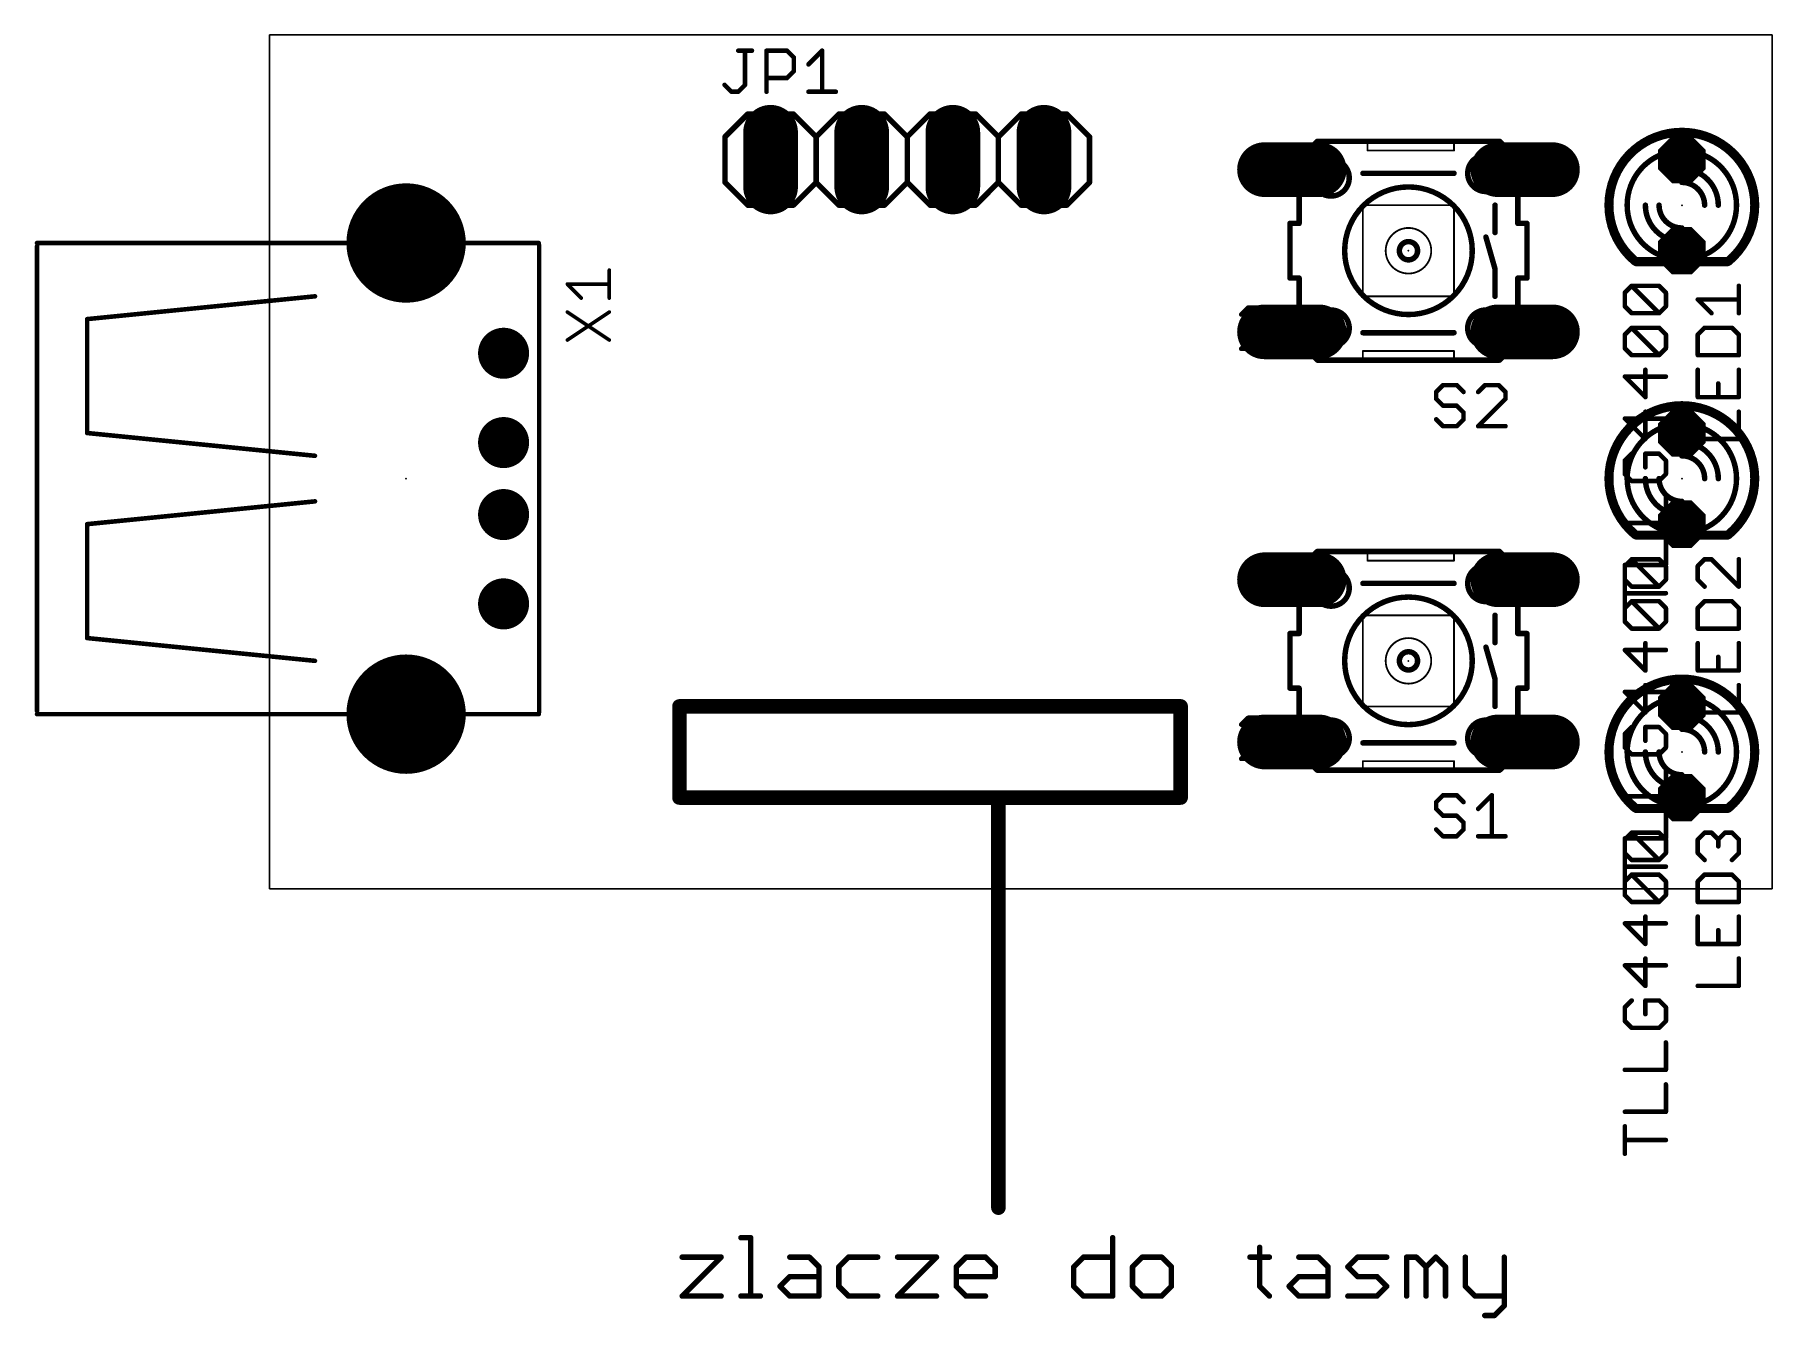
# Model space of a CAD drawing. Extents: x -6.5 to 41.9, y -12 to 23.8.
import ezdxf

# ---------------------------------------------------------------- set-up
doc = ezdxf.new("R2010")
doc.units = 0
for name, color, linetype in [('17', 110, 'CONTINUOUS'), ('20', 53, 'CONTINUOUS'), ('21', 253, 'CONTINUOUS'), ('23', 53, 'CONTINUOUS'), ('25', 253, 'CONTINUOUS'), ('27', 253, 'CONTINUOUS'), ('51', 253, 'CONTINUOUS')]:
    doc.layers.add(name, color=color, linetype=linetype)

# ---------------------------------------------------------------- blocks, each defined once
blk = doc.blocks.new('RECT')
blk.add_solid([(-0.5, -0.5), (0.5, -0.5), (-0.5, 0.5), (0.5, 0.5)])
blk = doc.blocks.new('LONGP100')
at = {"const_width": 1}
blk.add_lwpolyline([(-0.5, 0), (0.5, 0)], dxfattribs=at)
at = {"const_width": 0.5}
for points in [[(-0.5, 0.25, 1), (-0.5, -0.25)], [(0.5, -0.25, 1), (0.5, 0.25)]]:
    blk.add_lwpolyline(points, format="xyb", dxfattribs=at)
blk = doc.blocks.new('OCTAGONP')
at = {"const_width": 0.5}
blk.add_lwpolyline([(-0.25, -0.1036), (-0.25, 0.1036), (-0.1036, 0.25), (0.1036, 0.25), (0.25, 0.1036), (0.25, -0.1036), (0.1036, -0.25), (-0.1036, -0.25), (-0.25, -0.1036), (-0.25, 0.1036)], dxfattribs=at)
blk = doc.blocks.new('ROUNDP')
at = {"const_width": 0.5}
blk.add_lwpolyline([(0, -0.25, 1), (0, 0.25, 1), (0, -0.25)], format="xyb", dxfattribs=at)

msp = doc.modelspace()

# ---------------------------------------------------------------- linework, layer by layer
at = {"layer": '20'}
for p, q in [((41.89, 23.8), (0, 23.8)), ((0, 23.8), (0, 0)), ((41.89, 0), (41.89, 23.8)), ((0, 0), (41.89, 0))]:
    msp.add_line(p, q, dxfattribs=at)
at = {"layer": '21'}
for points, const_width in [([(13.335, 21.59), (12.7, 20.955)], 0.1524), ([(13.335, 21.59), (14.605, 21.59)], 0.1524), ([(14.605, 21.59), (15.24, 20.955)], 0.1524), ([(15.24, 20.955), (15.875, 21.59)], 0.1524), ([(15.875, 21.59), (17.145, 21.59)], 0.1524), ([(17.145, 21.59), (17.78, 20.955)], 0.1524), ([(17.78, 20.955), (18.415, 21.59)], 0.1524), ([(18.415, 21.59), (19.685, 21.59)], 0.1524), ([(19.685, 21.59), (20.32, 20.955)], 0.1524), ([(20.955, 21.59), (20.32, 20.955)], 0.1524), ([(20.955, 21.59), (22.225, 21.59)], 0.1524), ([(22.225, 21.59), (22.86, 20.955)], 0.1524), ([(12.7, 20.955), (12.7, 19.685)], 0.1524), ([(15.24, 20.955), (15.24, 19.685)], 0.1524), ([(17.78, 20.955), (17.78, 19.685)], 0.1524), ([(20.32, 20.955), (20.32, 19.685)], 0.1524), ([(22.86, 20.955), (22.86, 19.685)], 0.1524), ([(30.607, 20.828), (29.591, 20.828)], 0.1524), ([(33.02, 20.828), (30.607, 20.828)], 0.1524), ([(30.607, 20.574), (30.607, 20.828)], 0.0508), ([(33.909, 20.828), (33.02, 20.828)], 0.1524), ([(33.02, 20.574), (33.02, 20.828)], 0.0508), ([(30.607, 20.574), (33.02, 20.574)], 0.0508), ([(12.7, 19.685), (13.335, 19.05)], 0.1524), ([(15.24, 19.685), (14.605, 19.05)], 0.1524), ([(15.875, 19.05), (15.24, 19.685)], 0.1524), ([(17.78, 19.685), (17.145, 19.05)], 0.1524), ([(18.415, 19.05), (17.78, 19.685)], 0.1524), ([(20.32, 19.685), (19.685, 19.05)], 0.1524), ([(20.32, 19.685), (20.955, 19.05)], 0.1524), ([(22.86, 19.685), (22.225, 19.05)], 0.1524), ([(14.605, 19.05), (13.335, 19.05)], 0.1524), ([(17.145, 19.05), (15.875, 19.05)], 0.1524), ([(19.685, 19.05), (18.415, 19.05)], 0.1524), ([(22.225, 19.05), (20.955, 19.05)], 0.1524), ([(28.448, 18.542), (28.702, 18.542)], 0.1524), ([(28.448, 18.542), (28.448, 17.018)], 0.1524), ([(28.702, 18.542), (28.702, 18.796)], 0.1524), ([(34.798, 18.542), (34.798, 18.796)], 0.1524), ([(34.798, 18.542), (35.052, 18.542)], 0.1524), ([(35.052, 17.018), (35.052, 18.542)], 0.1524), ([(7.5057, 17.9959), (-6.477, 17.9959)], 0.127), ([(-6.477, 17.907), (-6.477, 4.953)], 0.127), ([(7.5184, 17.9324), (7.5184, 4.9276)], 0.127), ([(28.702, 17.018), (28.448, 17.018)], 0.1524), ([(28.702, 17.018), (28.702, 16.764)], 0.1524), ([(35.052, 17.018), (34.798, 17.018)], 0.1524), ([(34.798, 17.018), (34.798, 16.764)], 0.1524), ([(1.27, 16.51), (-5.08, 15.875)], 0.127), ([(-5.08, 15.875), (-5.08, 12.7)], 0.127), ([(29.591, 14.732), (30.48, 14.732)], 0.1524), ([(30.48, 14.732), (33.02, 14.732)], 0.1524), ([(30.48, 14.986), (33.02, 14.986)], 0.0508), ([(30.48, 14.986), (30.48, 14.732)], 0.0508), ([(33.02, 14.732), (33.909, 14.732)], 0.1524), ([(33.02, 14.732), (33.02, 14.986)], 0.0508), ([(-5.08, 12.7), (1.27, 12.065)], 0.127), ([(-5.08, 10.16), (1.27, 10.795)], 0.127), ([(-5.08, 6.985), (-5.08, 10.16)], 0.127), ([(30.607, 9.398), (29.591, 9.398)], 0.1524), ([(33.02, 9.398), (30.607, 9.398)], 0.1524), ([(30.607, 9.144), (30.607, 9.398)], 0.0508), ([(33.909, 9.398), (33.02, 9.398)], 0.1524), ([(33.02, 9.144), (33.02, 9.398)], 0.0508), ([(30.607, 9.144), (33.02, 9.144)], 0.0508), ([(28.702, 7.112), (28.702, 7.366)], 0.1524), ([(34.798, 7.112), (34.798, 7.366)], 0.1524), ([(1.27, 6.35), (-5.08, 6.985)], 0.127), ([(28.448, 7.112), (28.702, 7.112)], 0.1524), ([(28.448, 7.112), (28.448, 5.588)], 0.1524), ([(34.798, 7.112), (35.052, 7.112)], 0.1524), ([(35.052, 5.588), (35.052, 7.112)], 0.1524), ([(28.702, 5.588), (28.448, 5.588)], 0.1524), ([(28.702, 5.588), (28.702, 5.334)], 0.1524), ([(35.052, 5.588), (34.798, 5.588)], 0.1524), ([(34.798, 5.588), (34.798, 5.334)], 0.1524), ([(7.5057, 4.8641), (-6.477, 4.8641)], 0.127), ([(25.4, 5.08), (11.43, 5.08)], 0.4064), ([(11.43, 5.08), (11.43, 2.54)], 0.4064), ([(25.4, 2.54), (25.4, 5.08)], 0.4064), ([(30.48, 3.556), (33.02, 3.556)], 0.0508), ([(30.48, 3.556), (30.48, 3.302)], 0.0508), ([(33.02, 3.302), (33.02, 3.556)], 0.0508), ([(29.591, 3.302), (30.48, 3.302)], 0.1524), ([(30.48, 3.302), (33.02, 3.302)], 0.1524), ([(33.02, 3.302), (33.909, 3.302)], 0.1524), ([(11.43, 2.54), (20.32, 2.54)], 0.4064), ([(20.32, 2.54), (25.4, 2.54)], 0.4064), ([(20.32, 2.54), (20.32, -8.89)], 0.4064), ([(13.1434, -9.7268), (13.4145, -9.7268)], 0.1524), ([(13.4145, -9.7268), (13.4145, -11.3538)], 0.1524), ([(23.5052, -9.7268), (23.5052, -11.3538)], 0.1524), ([(27.6032, -9.998), (27.6032, -11.0826)], 0.1524), ([(11.5062, -10.2691), (12.5909, -10.2691)], 0.1524), ([(12.5909, -10.2691), (11.5062, -11.3538)], 0.1524), ([(14.506, -10.2691), (15.0483, -10.2691)], 0.1524), ([(15.0483, -10.2691), (15.3195, -10.5403)], 0.1524), ([(15.3195, -10.5403), (15.3195, -11.3538)], 0.1524), ([(16.1431, -10.2691), (15.872, -10.5403)], 0.1524), ([(15.872, -10.5403), (15.872, -11.0826)], 0.1524), ([(16.9566, -10.2691), (16.1431, -10.2691)], 0.1524), ([(17.5091, -10.2691), (18.5938, -10.2691)], 0.1524), ([(18.5938, -10.2691), (17.5091, -11.3538)], 0.1524), ([(19.1463, -10.5403), (19.4174, -10.2691)], 0.1524), ([(19.1463, -11.0826), (19.1463, -10.5403)], 0.1524), ([(19.4174, -10.2691), (19.9598, -10.2691)], 0.1524), ([(19.9598, -10.2691), (20.2309, -10.5403)], 0.1524), ([(20.2309, -10.5403), (20.2309, -10.8115)], 0.1524), ([(22.4206, -10.5403), (22.6917, -10.2691)], 0.1524), ([(22.4206, -11.0826), (22.4206, -10.5403)], 0.1524), ([(22.6917, -10.2691), (23.5052, -10.2691)], 0.1524), ([(24.3289, -10.2691), (24.0577, -10.5403)], 0.1524), ([(24.0577, -10.5403), (24.0577, -11.0826)], 0.1524), ([(24.8712, -10.2691), (24.3289, -10.2691)], 0.1524), ([(25.1424, -10.5403), (24.8712, -10.2691)], 0.1524), ([(25.1424, -11.0826), (25.1424, -10.5403)], 0.1524), ([(27.332, -10.2691), (27.8744, -10.2691)], 0.1524), ([(28.6946, -10.2691), (29.237, -10.2691)], 0.1524), ([(29.237, -10.2691), (29.5081, -10.5403)], 0.1524), ([(29.5081, -10.5403), (29.5081, -11.3538)], 0.1524), ([(30.0606, -10.5403), (30.3318, -10.2691)], 0.1524), ([(30.3318, -10.8115), (30.0606, -10.5403)], 0.1524), ([(30.3318, -10.2691), (31.1453, -10.2691)], 0.1524), ([(31.6978, -11.3538), (31.6978, -10.2691)], 0.1524), ([(31.6978, -10.2691), (31.969, -10.2691)], 0.1524), ([(31.969, -10.2691), (32.2401, -10.5403)], 0.1524), ([(32.2401, -10.5403), (32.5113, -10.2691)], 0.1524), ([(32.2401, -10.5403), (32.2401, -11.3538)], 0.1524), ([(32.5113, -10.2691), (32.7825, -10.5403)], 0.1524), ([(32.7825, -10.5403), (32.7825, -11.3538)], 0.1524), ([(33.3349, -10.2691), (33.3349, -11.0826)], 0.1524), ([(34.4196, -10.2691), (34.4196, -11.625)], 0.1524), ([(14.2348, -11.0826), (14.506, -10.8115)], 0.1524), ([(14.506, -11.3538), (14.2348, -11.0826)], 0.1524), ([(14.506, -10.8115), (15.3195, -10.8115)], 0.1524), ([(15.872, -11.0826), (16.1431, -11.3538)], 0.1524), ([(20.2309, -10.8115), (19.1463, -10.8115)], 0.1524), ([(19.4174, -11.3538), (19.1463, -11.0826)], 0.1524), ([(22.6917, -11.3538), (22.4206, -11.0826)], 0.1524), ([(24.0577, -11.0826), (24.3289, -11.3538)], 0.1524), ([(24.8712, -11.3538), (25.1424, -11.0826)], 0.1524), ([(27.6032, -11.0826), (27.8744, -11.3538)], 0.1524), ([(28.4235, -11.0826), (28.6946, -10.8115)], 0.1524), ([(28.6946, -11.3538), (28.4235, -11.0826)], 0.1524), ([(28.6946, -10.8115), (29.5081, -10.8115)], 0.1524), ([(30.8741, -10.8115), (30.3318, -10.8115)], 0.1524), ([(31.1453, -11.0826), (30.8741, -10.8115)], 0.1524), ([(30.8741, -11.3538), (31.1453, -11.0826)], 0.1524), ([(33.3349, -11.0826), (33.6061, -11.3538)], 0.1524), ([(11.5062, -11.3538), (12.5909, -11.3538)], 0.1524), ([(13.1434, -11.3538), (13.6857, -11.3538)], 0.1524), ([(15.3195, -11.3538), (14.506, -11.3538)], 0.1524), ([(16.1431, -11.3538), (16.9566, -11.3538)], 0.1524), ([(17.5091, -11.3538), (18.5938, -11.3538)], 0.1524), ([(19.9598, -11.3538), (19.4174, -11.3538)], 0.1524), ([(23.5052, -11.3538), (22.6917, -11.3538)], 0.1524), ([(24.3289, -11.3538), (24.8712, -11.3538)], 0.1524), ([(29.5081, -11.3538), (28.6946, -11.3538)], 0.1524), ([(30.0606, -11.3538), (30.8741, -11.3538)], 0.1524), ([(33.6061, -11.3538), (34.4196, -11.3538)], 0.1524), ([(34.4196, -11.625), (34.1484, -11.8961)], 0.1524), ([(34.1484, -11.8961), (33.8773, -11.8961)], 0.1524)]:
    msp.add_lwpolyline(points, dxfattribs=dict(at, const_width=const_width))
for points, const_width in [([(13.335, 21.6281, 1), (13.335, 21.5519)], 0.0762), ([(13.3619, 21.5631, 1), (13.3081, 21.6169)], 0.0762), ([(14.6319, 21.6169, 1), (14.5781, 21.5631)], 0.0762), ([(14.605, 21.5519, 1), (14.605, 21.6281)], 0.0762), ([(15.875, 21.6281, 1), (15.875, 21.5519)], 0.0762), ([(15.9019, 21.5631, 1), (15.8481, 21.6169)], 0.0762), ([(17.1719, 21.6169, 1), (17.1181, 21.5631)], 0.0762), ([(17.145, 21.5519, 1), (17.145, 21.6281)], 0.0762), ([(18.415, 21.6281, 1), (18.415, 21.5519)], 0.0762), ([(18.4419, 21.5631, 1), (18.3881, 21.6169)], 0.0762), ([(19.7119, 21.6169, 1), (19.6581, 21.5631)], 0.0762), ([(19.685, 21.5519, 1), (19.685, 21.6281)], 0.0762), ([(20.955, 21.6281, 1), (20.955, 21.5519)], 0.0762), ([(20.9819, 21.5631, 1), (20.9281, 21.6169)], 0.0762), ([(22.2519, 21.6169, 1), (22.1981, 21.5631)], 0.0762), ([(22.225, 21.5519, 1), (22.225, 21.6281)], 0.0762), ([(12.7381, 20.955, 1), (12.6619, 20.955)], 0.0762), ([(12.6731, 20.9819, 1), (12.7269, 20.9281)], 0.0762), ([(15.2781, 20.955, 1), (15.2019, 20.955)], 0.0762), ([(15.2131, 20.9819, 1), (15.2669, 20.9281)], 0.0762), ([(15.2131, 20.9281, 1), (15.2669, 20.9819)], 0.0762), ([(17.8181, 20.955, 1), (17.7419, 20.955)], 0.0762), ([(17.7531, 20.9819, 1), (17.8069, 20.9281)], 0.0762), ([(17.7531, 20.9281, 1), (17.8069, 20.9819)], 0.0762), ([(20.3581, 20.955, 1), (20.2819, 20.955)], 0.0762), ([(20.2931, 20.9819, 1), (20.3469, 20.9281)], 0.0762), ([(20.2931, 20.9281, 1), (20.3469, 20.9819)], 0.0762), ([(22.8981, 20.955, 1), (22.8219, 20.955)], 0.0762), ([(22.8331, 20.9281, 1), (22.8869, 20.9819)], 0.0762), ([(29.591, 20.8661, 1), (29.591, 20.7899)], 0.0762), ([(30.607, 20.8661, 1), (30.607, 20.7899)], 0.0762), ([(30.607, 20.7899, 1), (30.607, 20.8661)], 0.0762), ([(30.6197, 20.828, 1), (30.5943, 20.828)], 0.0254), ([(33.02, 20.8661, 1), (33.02, 20.7899)], 0.0762), ([(33.02, 20.7899, 1), (33.02, 20.8661)], 0.0762), ([(33.0327, 20.828, 1), (33.0073, 20.828)], 0.0254), ([(33.909, 20.7899, 1), (33.909, 20.8661)], 0.0762), ([(38.3618, 20.8143, 0.2691), (37.338, 19.05)], 0.254), ([(38.3933, 20.7592, 1), (38.3303, 20.8694)], 0.127), ([(41.402, 19.05, 0.277), (40.3262, 20.8429)], 0.254), ([(40.3561, 20.8989, 1), (40.2963, 20.7869)], 0.127), ([(30.607, 20.5867, 1), (30.607, 20.5613)], 0.0254), ([(30.5943, 20.574, 1), (30.6197, 20.574)], 0.0254), ([(33.0073, 20.574, 1), (33.0327, 20.574)], 0.0254), ([(33.02, 20.5613, 1), (33.02, 20.5867)], 0.0254), ([(40.894, 19.05, 0.2361), (40.2844, 20.2692)], 0.1524), ([(40.3073, 20.2997, 1), (40.2615, 20.2387)], 0.0762), ([(38.4344, 20.253, 0.2315), (37.846, 19.05)], 0.1524), ([(38.4578, 20.2229, 1), (38.411, 20.2831)], 0.0762), ([(12.6619, 19.685, 1), (12.7381, 19.685)], 0.0762), ([(12.7269, 19.7119, 1), (12.6731, 19.6581)], 0.0762), ([(15.2019, 19.685, 1), (15.2781, 19.685)], 0.0762), ([(15.2669, 19.7119, 1), (15.2131, 19.6581)], 0.0762), ([(15.2669, 19.6581, 1), (15.2131, 19.7119)], 0.0762), ([(17.7419, 19.685, 1), (17.8181, 19.685)], 0.0762), ([(17.8069, 19.7119, 1), (17.7531, 19.6581)], 0.0762), ([(17.8069, 19.6581, 1), (17.7531, 19.7119)], 0.0762), ([(20.2819, 19.685, 1), (20.3581, 19.685)], 0.0762), ([(20.3469, 19.7119, 1), (20.2931, 19.6581)], 0.0762), ([(20.3469, 19.6581, 1), (20.2931, 19.7119)], 0.0762), ([(22.8219, 19.685, 1), (22.8981, 19.685)], 0.0762), ([(22.8869, 19.6581, 1), (22.8331, 19.7119)], 0.0762), ([(31.75, 16.002, 1), (31.75, 19.558, 1), (31.75, 16.002)], 0.1524), ([(13.335, 19.0881, 1), (13.335, 19.0119)], 0.0762), ([(13.3081, 19.0231, 1), (13.3619, 19.0769)], 0.0762), ([(14.5781, 19.0769, 1), (14.6319, 19.0231)], 0.0762), ([(14.605, 19.0119, 1), (14.605, 19.0881)], 0.0762), ([(15.875, 19.0881, 1), (15.875, 19.0119)], 0.0762), ([(15.8481, 19.0231, 1), (15.9019, 19.0769)], 0.0762), ([(17.1181, 19.0769, 1), (17.1719, 19.0231)], 0.0762), ([(17.145, 19.0119, 1), (17.145, 19.0881)], 0.0762), ([(18.415, 19.0881, 1), (18.415, 19.0119)], 0.0762), ([(18.3881, 19.0231, 1), (18.4419, 19.0769)], 0.0762), ([(19.6581, 19.0769, 1), (19.7119, 19.0231)], 0.0762), ([(19.685, 19.0119, 1), (19.685, 19.0881)], 0.0762), ([(20.955, 19.0881, 1), (20.955, 19.0119)], 0.0762), ([(20.9281, 19.0231, 1), (20.9819, 19.0769)], 0.0762), ([(22.1981, 19.0769, 1), (22.2519, 19.0231)], 0.0762), ([(22.225, 19.0119, 1), (22.225, 19.0881)], 0.0762), ([(37.338, 19.05, 0.2206), (38.0574, 17.4988)], 0.254), ([(37.4015, 19.05, 1), (37.2745, 19.05)], 0.127), ([(37.2745, 19.05, 1), (37.4015, 19.05)], 0.127), ([(37.846, 19.05, 0.2315), (38.4344, 17.847)], 0.1524), ([(37.8841, 19.05, 1), (37.8079, 19.05)], 0.0762), ([(37.8079, 19.05, 1), (37.8841, 19.05)], 0.0762), ([(40.2558, 17.8099, 0.2422), (40.894, 19.05)], 0.1524), ([(40.6709, 17.489, 0.2226), (41.402, 19.05)], 0.254), ([(40.9321, 19.05, 1), (40.8559, 19.05)], 0.0762), ([(40.8559, 19.05, 1), (40.9321, 19.05)], 0.0762), ([(41.4655, 19.05, 1), (41.3385, 19.05)], 0.127), ([(41.3385, 19.05, 1), (41.4655, 19.05)], 0.127), ([(28.448, 18.5801, 1), (28.448, 18.5039)], 0.0762), ([(28.4861, 18.542, 1), (28.4099, 18.542)], 0.0762), ([(28.7401, 18.796, 1), (28.6639, 18.796)], 0.0762), ([(28.6639, 18.542, 1), (28.7401, 18.542)], 0.0762), ([(28.702, 18.5039, 1), (28.702, 18.5801)], 0.0762), ([(34.8361, 18.796, 1), (34.7599, 18.796)], 0.0762), ([(34.798, 18.5801, 1), (34.798, 18.5039)], 0.0762), ([(34.7599, 18.542, 1), (34.8361, 18.542)], 0.0762), ([(35.0901, 18.542, 1), (35.0139, 18.542)], 0.0762), ([(35.052, 18.5039, 1), (35.052, 18.5801)], 0.0762), ([(-6.4453, 17.907, 1), (-6.5088, 17.907)], 0.0635), ([(-6.477, 18.0277, 1), (-6.477, 17.9642)], 0.0635), ([(7.5502, 17.9324, 1), (7.4867, 17.9324)], 0.0635), ([(7.5057, 17.9642, 1), (7.5057, 18.0277)], 0.0635), ([(31.75, 17.526, 1), (31.75, 18.034, 1), (31.75, 17.526)], 0.1524), ([(38.0164, 17.4503, 1), (38.0984, 17.5473)], 0.127), ([(38.411, 17.8169, 1), (38.4578, 17.8771)], 0.0762), ([(40.2337, 17.8409, 1), (40.2779, 17.7789)], 0.0762), ([(40.6302, 17.5378, 1), (40.7116, 17.4402)], 0.127), ([(28.448, 17.0561, 1), (28.448, 16.9799)], 0.0762), ([(28.4099, 17.018, 1), (28.4861, 17.018)], 0.0762), ([(28.7401, 17.018, 1), (28.6639, 17.018)], 0.0762), ([(28.702, 16.9799, 1), (28.702, 17.0561)], 0.0762), ([(34.798, 17.0561, 1), (34.798, 16.9799)], 0.0762), ([(34.8361, 17.018, 1), (34.7599, 17.018)], 0.0762), ([(35.0139, 17.018, 1), (35.0901, 17.018)], 0.0762), ([(35.052, 16.9799, 1), (35.052, 17.0561)], 0.0762), ([(1.2732, 16.4784, 1), (1.2668, 16.5416)], 0.0635), ([(28.6639, 16.764, 1), (28.7401, 16.764)], 0.0762), ([(34.7599, 16.764, 1), (34.8361, 16.764)], 0.0762), ([(-5.0832, 15.9066, 1), (-5.0768, 15.8434)], 0.0635), ([(-5.0483, 15.875, 1), (-5.1117, 15.875)], 0.0635), ([(29.591, 14.7701, 1), (29.591, 14.6939)], 0.0762), ([(30.48, 14.7701, 1), (30.48, 14.6939)], 0.0762), ([(30.48, 14.6939, 1), (30.48, 14.7701)], 0.0762), ([(30.48, 14.9987, 1), (30.48, 14.9733)], 0.0254), ([(30.4927, 14.986, 1), (30.4673, 14.986)], 0.0254), ([(30.4673, 14.732, 1), (30.4927, 14.732)], 0.0254), ([(33.02, 14.7701, 1), (33.02, 14.6939)], 0.0762), ([(33.02, 14.6939, 1), (33.02, 14.7701)], 0.0762), ([(33.0327, 14.986, 1), (33.0073, 14.986)], 0.0254), ([(33.0073, 14.732, 1), (33.0327, 14.732)], 0.0254), ([(33.02, 14.9733, 1), (33.02, 14.9987)], 0.0254), ([(33.909, 14.6939, 1), (33.909, 14.7701)], 0.0762), ([(38.3618, 13.1943, 0.2691), (37.338, 11.43)], 0.254), ([(38.3933, 13.1392, 1), (38.3303, 13.2494)], 0.127), ([(41.402, 11.43, 0.277), (40.3262, 13.2229)], 0.254), ([(40.3561, 13.2789, 1), (40.2963, 13.1669)], 0.127), ([(-5.0768, 12.7316, 1), (-5.0832, 12.6684)], 0.0635), ([(-5.1117, 12.7, 1), (-5.0483, 12.7)], 0.0635), ([(38.4344, 12.633, 0.2315), (37.846, 11.43)], 0.1524), ([(38.4578, 12.6029, 1), (38.411, 12.6631)], 0.0762), ([(40.894, 11.43, 0.2361), (40.2844, 12.6492)], 0.1524), ([(40.3073, 12.6797, 1), (40.2615, 12.6187)], 0.0762), ([(1.2668, 12.0334, 1), (1.2732, 12.0966)], 0.0635), ([(37.338, 11.43, 0.2206), (38.0574, 9.8788)], 0.254), ([(37.4015, 11.43, 1), (37.2745, 11.43)], 0.127), ([(37.2745, 11.43, 1), (37.4015, 11.43)], 0.127), ([(37.846, 11.43, 0.2315), (38.4344, 10.227)], 0.1524), ([(37.8841, 11.43, 1), (37.8079, 11.43)], 0.0762), ([(37.8079, 11.43, 1), (37.8841, 11.43)], 0.0762), ([(40.2558, 10.1899, 0.2422), (40.894, 11.43)], 0.1524), ([(40.6709, 9.869, 0.2226), (41.402, 11.43)], 0.254), ([(40.9321, 11.43, 1), (40.8559, 11.43)], 0.0762), ([(40.8559, 11.43, 1), (40.9321, 11.43)], 0.0762), ([(41.4655, 11.43, 1), (41.3385, 11.43)], 0.127), ([(41.3385, 11.43, 1), (41.4655, 11.43)], 0.127), ([(1.2732, 10.7634, 1), (1.2668, 10.8266)], 0.0635), ([(-5.0832, 10.1916, 1), (-5.0768, 10.1284)], 0.0635), ([(-5.0483, 10.16, 1), (-5.1117, 10.16)], 0.0635), ([(38.411, 10.1969, 1), (38.4578, 10.2571)], 0.0762), ([(40.2337, 10.2209, 1), (40.2779, 10.1589)], 0.0762), ([(38.0164, 9.8303, 1), (38.0984, 9.9273)], 0.127), ([(40.6302, 9.9178, 1), (40.7116, 9.8202)], 0.127), ([(29.591, 9.4361, 1), (29.591, 9.3599)], 0.0762), ([(30.607, 9.4361, 1), (30.607, 9.3599)], 0.0762), ([(30.607, 9.3599, 1), (30.607, 9.4361)], 0.0762), ([(30.6197, 9.398, 1), (30.5943, 9.398)], 0.0254), ([(33.02, 9.4361, 1), (33.02, 9.3599)], 0.0762), ([(33.02, 9.3599, 1), (33.02, 9.4361)], 0.0762), ([(33.0327, 9.398, 1), (33.0073, 9.398)], 0.0254), ([(33.909, 9.3599, 1), (33.909, 9.4361)], 0.0762), ([(30.607, 9.1567, 1), (30.607, 9.1313)], 0.0254), ([(30.5943, 9.144, 1), (30.6197, 9.144)], 0.0254), ([(33.0073, 9.144, 1), (33.0327, 9.144)], 0.0254), ([(33.02, 9.1313, 1), (33.02, 9.1567)], 0.0254), ([(31.75, 4.572, 1), (31.75, 8.128, 1), (31.75, 4.572)], 0.1524), ([(28.7401, 7.366, 1), (28.6639, 7.366)], 0.0762), ([(34.8361, 7.366, 1), (34.7599, 7.366)], 0.0762), ([(-5.0768, 7.0166, 1), (-5.0832, 6.9534)], 0.0635), ([(-5.1117, 6.985, 1), (-5.0483, 6.985)], 0.0635), ([(28.448, 7.1501, 1), (28.448, 7.0739)], 0.0762), ([(28.4861, 7.112, 1), (28.4099, 7.112)], 0.0762), ([(28.6639, 7.112, 1), (28.7401, 7.112)], 0.0762), ([(28.702, 7.0739, 1), (28.702, 7.1501)], 0.0762), ([(34.798, 7.1501, 1), (34.798, 7.0739)], 0.0762), ([(34.7599, 7.112, 1), (34.8361, 7.112)], 0.0762), ([(35.0901, 7.112, 1), (35.0139, 7.112)], 0.0762), ([(35.052, 7.0739, 1), (35.052, 7.1501)], 0.0762), ([(1.2668, 6.3184, 1), (1.2732, 6.3816)], 0.0635), ([(31.75, 6.096, 1), (31.75, 6.604, 1), (31.75, 6.096)], 0.1524), ([(28.448, 5.6261, 1), (28.448, 5.5499)], 0.0762), ([(28.4099, 5.588, 1), (28.4861, 5.588)], 0.0762), ([(28.7401, 5.588, 1), (28.6639, 5.588)], 0.0762), ([(28.6639, 5.334, 1), (28.7401, 5.334)], 0.0762), ([(28.702, 5.5499, 1), (28.702, 5.6261)], 0.0762), ([(34.798, 5.6261, 1), (34.798, 5.5499)], 0.0762), ([(34.8361, 5.588, 1), (34.7599, 5.588)], 0.0762), ([(34.7599, 5.334, 1), (34.8361, 5.334)], 0.0762), ([(35.0139, 5.588, 1), (35.0901, 5.588)], 0.0762), ([(35.052, 5.5499, 1), (35.052, 5.6261)], 0.0762), ([(38.3618, 5.5743, 0.2691), (37.338, 3.81)], 0.254), ([(38.3933, 5.5192, 1), (38.3303, 5.6294)], 0.127), ([(41.402, 3.81, 0.277), (40.3262, 5.6029)], 0.254), ([(40.3561, 5.6589, 1), (40.2963, 5.5469)], 0.127), ([(-6.5088, 4.953, 1), (-6.4453, 4.953)], 0.0635), ([(-6.477, 4.8959, 1), (-6.477, 4.8324)], 0.0635), ([(7.4867, 4.9276, 1), (7.5502, 4.9276)], 0.0635), ([(7.5057, 4.8324, 1), (7.5057, 4.8959)], 0.0635), ([(11.43, 5.1816, 1), (11.43, 4.9784)], 0.2032), ([(11.5316, 5.08, 1), (11.3284, 5.08)], 0.2032), ([(25.5016, 5.08, 1), (25.2984, 5.08)], 0.2032), ([(25.4, 4.9784, 1), (25.4, 5.1816)], 0.2032), ([(38.4344, 5.013, 0.2315), (37.846, 3.81)], 0.1524), ([(38.4578, 4.9829, 1), (38.411, 5.0431)], 0.0762), ([(40.894, 3.81, 0.2361), (40.2844, 5.0292)], 0.1524), ([(40.3073, 5.0597, 1), (40.2615, 4.9987)], 0.0762), ([(37.338, 3.81, 0.2206), (38.0574, 2.2588)], 0.254), ([(37.4015, 3.81, 1), (37.2745, 3.81)], 0.127), ([(37.846, 3.81, 0.2315), (38.4344, 2.607)], 0.1524), ([(37.8841, 3.81, 1), (37.8079, 3.81)], 0.0762), ([(40.2558, 2.5699, 0.2422), (40.894, 3.81)], 0.1524), ([(40.6709, 2.249, 0.2226), (41.402, 3.81)], 0.254), ([(40.9321, 3.81, 1), (40.8559, 3.81)], 0.0762), ([(41.4655, 3.81, 1), (41.3385, 3.81)], 0.127), ([(30.48, 3.5687, 1), (30.48, 3.5433)], 0.0254), ([(30.4927, 3.556, 1), (30.4673, 3.556)], 0.0254), ([(33.0327, 3.556, 1), (33.0073, 3.556)], 0.0254), ([(33.02, 3.5433, 1), (33.02, 3.5687)], 0.0254), ([(37.2745, 3.81, 1), (37.4015, 3.81)], 0.127), ([(37.8079, 3.81, 1), (37.8841, 3.81)], 0.0762), ([(40.8559, 3.81, 1), (40.9321, 3.81)], 0.0762), ([(41.3385, 3.81, 1), (41.4655, 3.81)], 0.127), ([(29.591, 3.3401, 1), (29.591, 3.2639)], 0.0762), ([(30.48, 3.3401, 1), (30.48, 3.2639)], 0.0762), ([(30.48, 3.2639, 1), (30.48, 3.3401)], 0.0762), ([(30.4673, 3.302, 1), (30.4927, 3.302)], 0.0254), ([(33.02, 3.3401, 1), (33.02, 3.2639)], 0.0762), ([(33.02, 3.2639, 1), (33.02, 3.3401)], 0.0762), ([(33.0073, 3.302, 1), (33.0327, 3.302)], 0.0254), ([(33.909, 3.2639, 1), (33.909, 3.3401)], 0.0762), ([(11.43, 2.6416, 1), (11.43, 2.4384)], 0.2032), ([(11.3284, 2.54, 1), (11.5316, 2.54)], 0.2032), ([(20.32, 2.6416, 1), (20.32, 2.4384)], 0.2032), ([(20.4216, 2.54, 1), (20.2184, 2.54)], 0.2032), ([(20.32, 2.4384, 1), (20.32, 2.6416)], 0.2032), ([(25.2984, 2.54, 1), (25.5016, 2.54)], 0.2032), ([(25.4, 2.4384, 1), (25.4, 2.6416)], 0.2032), ([(38.411, 2.5769, 1), (38.4578, 2.6371)], 0.0762), ([(40.2337, 2.6009, 1), (40.2779, 2.5389)], 0.0762), ([(38.0164, 2.2103, 1), (38.0984, 2.3073)], 0.127), ([(40.6302, 2.2978, 1), (40.7116, 2.2002)], 0.127), ([(20.2184, -8.89, 1), (20.4216, -8.89)], 0.2032), ([(13.1434, -9.6887, 1), (13.1434, -9.7649)], 0.0762), ([(13.4526, -9.7268, 1), (13.3764, -9.7268)], 0.0762), ([(13.4145, -9.7649, 1), (13.4145, -9.6887)], 0.0762), ([(23.5433, -9.7268, 1), (23.4671, -9.7268)], 0.0762), ([(27.6413, -9.998, 1), (27.5651, -9.998)], 0.0762), ([(11.5062, -10.231, 1), (11.5062, -10.3072)], 0.0762), ([(12.6178, -10.2961, 1), (12.5639, -10.2422)], 0.0762), ([(12.5909, -10.3072, 1), (12.5909, -10.231)], 0.0762), ([(14.506, -10.231, 1), (14.506, -10.3072)], 0.0762), ([(15.0752, -10.2422, 1), (15.0213, -10.2961)], 0.0762), ([(15.0483, -10.3072, 1), (15.0483, -10.231)], 0.0762), ([(15.3576, -10.5403, 1), (15.2814, -10.5403)], 0.0762), ([(15.2925, -10.5672, 1), (15.3464, -10.5134)], 0.0762), ([(15.9101, -10.5403, 1), (15.8338, -10.5403)], 0.0762), ([(15.845, -10.5134, 1), (15.8989, -10.5672)], 0.0762), ([(16.1431, -10.231, 1), (16.1431, -10.3072)], 0.0762), ([(16.1701, -10.2961, 1), (16.1162, -10.2422)], 0.0762), ([(16.9566, -10.3072, 1), (16.9566, -10.231)], 0.0762), ([(17.5091, -10.231, 1), (17.5091, -10.3072)], 0.0762), ([(18.6207, -10.2961, 1), (18.5668, -10.2422)], 0.0762), ([(18.5938, -10.3072, 1), (18.5938, -10.231)], 0.0762), ([(19.1844, -10.5403, 1), (19.1082, -10.5403)], 0.0762), ([(19.1193, -10.5134, 1), (19.1732, -10.5672)], 0.0762), ([(19.4174, -10.231, 1), (19.4174, -10.3072)], 0.0762), ([(19.4444, -10.2961, 1), (19.3905, -10.2422)], 0.0762), ([(19.9867, -10.2422, 1), (19.9328, -10.2961)], 0.0762), ([(19.9598, -10.3072, 1), (19.9598, -10.231)], 0.0762), ([(20.269, -10.5403, 1), (20.1928, -10.5403)], 0.0762), ([(20.204, -10.5672, 1), (20.2579, -10.5134)], 0.0762), ([(22.4587, -10.5403, 1), (22.3825, -10.5403)], 0.0762), ([(22.3936, -10.5134, 1), (22.4475, -10.5672)], 0.0762), ([(22.6917, -10.231, 1), (22.6917, -10.3072)], 0.0762), ([(22.7187, -10.2961, 1), (22.6648, -10.2422)], 0.0762), ([(23.5052, -10.3072, 1), (23.5052, -10.231)], 0.0762), ([(24.0958, -10.5403, 1), (24.0196, -10.5403)], 0.0762), ([(24.0308, -10.5134, 1), (24.0847, -10.5672)], 0.0762), ([(24.3289, -10.231, 1), (24.3289, -10.3072)], 0.0762), ([(24.3558, -10.2961, 1), (24.302, -10.2422)], 0.0762), ([(24.8982, -10.2422, 1), (24.8443, -10.2961)], 0.0762), ([(24.8712, -10.3072, 1), (24.8712, -10.231)], 0.0762), ([(25.1805, -10.5403, 1), (25.1043, -10.5403)], 0.0762), ([(25.1154, -10.5672, 1), (25.1693, -10.5134)], 0.0762), ([(27.332, -10.231, 1), (27.332, -10.3072)], 0.0762), ([(27.8744, -10.3072, 1), (27.8744, -10.231)], 0.0762), ([(28.6946, -10.231, 1), (28.6946, -10.3072)], 0.0762), ([(29.2639, -10.2422, 1), (29.21, -10.2961)], 0.0762), ([(29.237, -10.3072, 1), (29.237, -10.231)], 0.0762), ([(29.5462, -10.5403, 1), (29.47, -10.5403)], 0.0762), ([(29.4812, -10.5672, 1), (29.5351, -10.5134)], 0.0762), ([(30.0876, -10.5134, 1), (30.0337, -10.5672)], 0.0762), ([(30.0337, -10.5134, 1), (30.0876, -10.5672)], 0.0762), ([(30.3318, -10.231, 1), (30.3318, -10.3072)], 0.0762), ([(30.3587, -10.2961, 1), (30.3049, -10.2422)], 0.0762), ([(31.1453, -10.3072, 1), (31.1453, -10.231)], 0.0762), ([(31.7359, -10.2691, 1), (31.6597, -10.2691)], 0.0762), ([(31.6978, -10.231, 1), (31.6978, -10.3072)], 0.0762), ([(31.9959, -10.2422, 1), (31.942, -10.2961)], 0.0762), ([(31.969, -10.3072, 1), (31.969, -10.231)], 0.0762), ([(32.2782, -10.5403, 1), (32.202, -10.5403)], 0.0762), ([(32.2132, -10.5134, 1), (32.2671, -10.5672)], 0.0762), ([(32.2132, -10.5672, 1), (32.2671, -10.5134)], 0.0762), ([(32.5382, -10.2422, 1), (32.4843, -10.2961)], 0.0762), ([(32.5382, -10.2961, 1), (32.4843, -10.2422)], 0.0762), ([(32.8206, -10.5403, 1), (32.7444, -10.5403)], 0.0762), ([(32.7555, -10.5672, 1), (32.8094, -10.5134)], 0.0762), ([(33.373, -10.2691, 1), (33.2968, -10.2691)], 0.0762), ([(34.4577, -10.2691, 1), (34.3815, -10.2691)], 0.0762), ([(14.2617, -11.0557, 1), (14.2079, -11.1096)], 0.0762), ([(14.2079, -11.0557, 1), (14.2617, -11.1096)], 0.0762), ([(14.506, -10.7734, 1), (14.506, -10.8496)], 0.0762), ([(14.5329, -10.8384, 1), (14.479, -10.7845)], 0.0762), ([(15.3195, -10.8496, 1), (15.3195, -10.7734)], 0.0762), ([(15.8989, -11.0557, 1), (15.845, -11.1096)], 0.0762), ([(15.8338, -11.0826, 1), (15.9101, -11.0826)], 0.0762), ([(19.1732, -11.0557, 1), (19.1193, -11.1096)], 0.0762), ([(19.1463, -10.7734, 1), (19.1463, -10.8496)], 0.0762), ([(19.1082, -11.0826, 1), (19.1844, -11.0826)], 0.0762), ([(20.1928, -10.8115, 1), (20.269, -10.8115)], 0.0762), ([(20.2309, -10.8496, 1), (20.2309, -10.7734)], 0.0762), ([(22.4475, -11.0557, 1), (22.3936, -11.1096)], 0.0762), ([(22.3825, -11.0826, 1), (22.4587, -11.0826)], 0.0762), ([(24.0847, -11.0557, 1), (24.0308, -11.1096)], 0.0762), ([(24.0196, -11.0826, 1), (24.0958, -11.0826)], 0.0762), ([(25.1043, -11.0826, 1), (25.1805, -11.0826)], 0.0762), ([(25.1693, -11.1096, 1), (25.1155, -11.0557)], 0.0762), ([(27.6301, -11.0557, 1), (27.5763, -11.1096)], 0.0762), ([(27.5651, -11.0826, 1), (27.6413, -11.0826)], 0.0762), ([(28.4504, -11.0557, 1), (28.3965, -11.1096)], 0.0762), ([(28.3965, -11.0557, 1), (28.4504, -11.1096)], 0.0762), ([(28.6946, -10.7734, 1), (28.6946, -10.8496)], 0.0762), ([(28.7216, -10.8384, 1), (28.6677, -10.7845)], 0.0762), ([(29.5081, -10.8496, 1), (29.5081, -10.7734)], 0.0762), ([(30.3318, -10.7734, 1), (30.3318, -10.8496)], 0.0762), ([(30.3049, -10.8384, 1), (30.3587, -10.7845)], 0.0762), ([(30.9011, -10.7845, 1), (30.8472, -10.8384)], 0.0762), ([(30.8741, -10.8496, 1), (30.8741, -10.7734)], 0.0762), ([(31.1722, -11.1096, 1), (31.1184, -11.0557)], 0.0762), ([(31.1184, -11.1096, 1), (31.1722, -11.0557)], 0.0762), ([(33.3619, -11.0557, 1), (33.308, -11.1096)], 0.0762), ([(33.2968, -11.0826, 1), (33.373, -11.0826)], 0.0762), ([(11.5062, -11.3157, 1), (11.5062, -11.3919)], 0.0762), ([(11.4793, -11.3269, 1), (11.5331, -11.3807)], 0.0762), ([(12.5909, -11.3919, 1), (12.5909, -11.3157)], 0.0762), ([(13.1434, -11.3157, 1), (13.1434, -11.3919)], 0.0762), ([(13.3764, -11.3538, 1), (13.4526, -11.3538)], 0.0762), ([(13.6857, -11.3919, 1), (13.6857, -11.3157)], 0.0762), ([(14.506, -11.3157, 1), (14.506, -11.3919)], 0.0762), ([(14.479, -11.3807, 1), (14.5329, -11.3269)], 0.0762), ([(15.2814, -11.3538, 1), (15.3576, -11.3538)], 0.0762), ([(15.3195, -11.3919, 1), (15.3195, -11.3157)], 0.0762), ([(16.1431, -11.3157, 1), (16.1431, -11.3919)], 0.0762), ([(16.1162, -11.3807, 1), (16.1701, -11.3269)], 0.0762), ([(16.9566, -11.3919, 1), (16.9566, -11.3157)], 0.0762), ([(17.5091, -11.3157, 1), (17.5091, -11.3919)], 0.0762), ([(17.4822, -11.3269, 1), (17.536, -11.3807)], 0.0762), ([(18.5938, -11.3919, 1), (18.5938, -11.3157)], 0.0762), ([(19.4174, -11.3157, 1), (19.4174, -11.3919)], 0.0762), ([(19.3905, -11.3807, 1), (19.4444, -11.3269)], 0.0762), ([(19.9598, -11.3919, 1), (19.9598, -11.3157)], 0.0762), ([(22.6917, -11.3157, 1), (22.6917, -11.3919)], 0.0762), ([(22.6648, -11.3807, 1), (22.7187, -11.3269)], 0.0762), ([(23.4671, -11.3538, 1), (23.5433, -11.3538)], 0.0762), ([(23.5052, -11.3919, 1), (23.5052, -11.3157)], 0.0762), ([(24.3289, -11.3157, 1), (24.3289, -11.3919)], 0.0762), ([(24.302, -11.3807, 1), (24.3558, -11.3269)], 0.0762), ([(24.8443, -11.3269, 1), (24.8982, -11.3807)], 0.0762), ([(24.8712, -11.3919, 1), (24.8712, -11.3157)], 0.0762), ([(27.8474, -11.3807, 1), (27.9013, -11.3269)], 0.0762), ([(28.6946, -11.3157, 1), (28.6946, -11.3919)], 0.0762), ([(28.6677, -11.3807, 1), (28.7216, -11.3269)], 0.0762), ([(29.47, -11.3538, 1), (29.5462, -11.3538)], 0.0762), ([(29.5081, -11.3919, 1), (29.5081, -11.3157)], 0.0762), ([(30.0606, -11.3157, 1), (30.0606, -11.3919)], 0.0762), ([(30.8472, -11.3269, 1), (30.9011, -11.3807)], 0.0762), ([(30.8741, -11.3919, 1), (30.8741, -11.3157)], 0.0762), ([(31.6597, -11.3538, 1), (31.7359, -11.3538)], 0.0762), ([(32.202, -11.3538, 1), (32.2782, -11.3538)], 0.0762), ([(32.7444, -11.3538, 1), (32.8206, -11.3538)], 0.0762), ([(33.6061, -11.3157, 1), (33.6061, -11.3919)], 0.0762), ([(33.5792, -11.3807, 1), (33.6331, -11.3269)], 0.0762), ([(34.3815, -11.625, 1), (34.4577, -11.625)], 0.0762), ([(34.4466, -11.6519, 1), (34.3927, -11.598)], 0.0762), ([(34.4196, -11.3919, 1), (34.4196, -11.3157)], 0.0762), ([(33.8773, -11.858, 1), (33.8773, -11.9342)], 0.0762), ([(34.1215, -11.8692, 1), (34.1754, -11.9231)], 0.0762), ([(34.1484, -11.9342, 1), (34.1484, -11.858)], 0.0762)]:
    msp.add_lwpolyline(points, format="xyb", dxfattribs=dict(at, const_width=const_width))
at = {"layer": '23'}
for p in [(17.78, 20.32), (39.37, 19.05), (31.75, 17.78), (3.81, 11.43), (39.37, 11.43), (31.75, 6.35), (39.37, 3.81)]:
    msp.add_point(p, dxfattribs=at)
at = {"layer": '25'}
for points, const_width in [([(13.0686, 23.3563), (13.45, 23.3563)], 0.127), ([(13.2593, 22.403), (13.2593, 23.3563)], 0.127), ([(13.8567, 22.2123), (13.8567, 23.3563)], 0.127), ([(13.8567, 23.3563), (14.4287, 23.3563)], 0.127), ([(14.4287, 23.3563), (14.6193, 23.1656)], 0.127), ([(15.0261, 22.9749), (15.4074, 23.3563)], 0.127), ([(15.4074, 23.3563), (15.4074, 22.2123)], 0.127), ([(14.6193, 22.7843), (14.4287, 22.5936)], 0.127), ([(14.6193, 23.1656), (14.6193, 22.7843)], 0.127), ([(12.6873, 22.403), (12.878, 22.2123)], 0.127), ([(13.0686, 22.2123), (13.2593, 22.403)], 0.127), ([(14.4287, 22.5936), (13.8567, 22.5936)], 0.127), ([(12.878, 22.2123), (13.0686, 22.2123)], 0.127), ([(15.0261, 22.2123), (15.7887, 22.2123)], 0.127), ([(9.4742, 16.4602), (9.4742, 17.2398)], 0.1016), ([(8.6946, 16.4602), (8.3048, 16.85)], 0.1016), ([(8.3048, 16.85), (9.4742, 16.85)], 0.1016), ([(40.1949, 16.0391), (39.8135, 16.4204)], 0.127), ([(39.8135, 16.4204), (40.9575, 16.4204)], 0.127), ([(40.9575, 16.0391), (40.9575, 16.8017)], 0.127), ([(8.3048, 15.2908), (9.4742, 16.0704)], 0.1016), ([(8.3048, 16.0704), (9.4742, 15.2908)], 0.1016), ([(40.0042, 15.6323), (39.8135, 15.4417)], 0.127), ([(39.8135, 15.4417), (39.8135, 14.8697)], 0.127), ([(40.7668, 15.6323), (40.0042, 15.6323)], 0.127), ([(40.9575, 15.4417), (40.7668, 15.6323)], 0.127), ([(40.9575, 14.8697), (40.9575, 15.4417)], 0.127), ([(39.8135, 14.8697), (40.9575, 14.8697)], 0.127), ([(32.7134, 14.0345), (32.5227, 13.8438)], 0.127), ([(33.0947, 14.0345), (32.7134, 14.0345)], 0.127), ([(33.2854, 13.8438), (33.0947, 14.0345)], 0.127), ([(33.8828, 14.0345), (33.6921, 13.8438)], 0.127), ([(34.2641, 14.0345), (33.8828, 14.0345)], 0.127), ([(34.4548, 13.8438), (34.2641, 14.0345)], 0.127), ([(39.8135, 14.463), (39.8135, 13.7003)], 0.127), ([(40.3855, 13.7003), (40.3855, 14.0816)], 0.127), ([(40.9575, 13.7003), (40.9575, 14.463)], 0.127), ([(32.5227, 13.8438), (32.5227, 13.6532)], 0.127), ([(32.5227, 13.6532), (32.7134, 13.4625)], 0.127), ([(33.6921, 12.8905), (34.4548, 13.6532)], 0.127), ([(34.4548, 13.6532), (34.4548, 13.8438)], 0.127), ([(39.8135, 13.7003), (40.9575, 13.7003)], 0.127), ([(32.7134, 12.8905), (32.5227, 13.0812)], 0.127), ([(32.7134, 13.4625), (33.0947, 13.4625)], 0.127), ([(33.0947, 13.4625), (33.2854, 13.2718)], 0.127), ([(33.2854, 13.0812), (33.0947, 12.8905)], 0.127), ([(33.2854, 13.2718), (33.2854, 13.0812)], 0.127), ([(40.9575, 12.5309), (40.9575, 13.2936)], 0.127), ([(33.0947, 12.8905), (32.7134, 12.8905)], 0.127), ([(34.4548, 12.8905), (33.6921, 12.8905)], 0.127), ([(39.8135, 12.5309), (40.9575, 12.5309)], 0.127), ([(40.0042, 9.1817), (39.8135, 8.9911)], 0.127), ([(40.1949, 9.1817), (40.0042, 9.1817)], 0.127), ([(40.9575, 8.4191), (40.1949, 9.1817)], 0.127), ([(40.9575, 9.1817), (40.9575, 8.4191)], 0.127), ([(39.8135, 8.9911), (39.8135, 8.6098)], 0.127), ([(39.8135, 8.6098), (40.0042, 8.4191)], 0.127), ([(40.0042, 8.0123), (39.8135, 7.8217)], 0.127), ([(39.8135, 7.8217), (39.8135, 7.2497)], 0.127), ([(40.7668, 8.0123), (40.0042, 8.0123)], 0.127), ([(40.9575, 7.8217), (40.7668, 8.0123)], 0.127), ([(40.9575, 7.2497), (40.9575, 7.8217)], 0.127), ([(39.8135, 7.2497), (40.9575, 7.2497)], 0.127), ([(39.8135, 6.843), (39.8135, 6.0803)], 0.127), ([(40.9575, 6.0803), (40.9575, 6.843)], 0.127), ([(40.3855, 6.0803), (40.3855, 6.4616)], 0.127), ([(39.8135, 6.0803), (40.9575, 6.0803)], 0.127), ([(40.9575, 4.9109), (40.9575, 5.6736)], 0.127), ([(39.8135, 4.9109), (40.9575, 4.9109)], 0.127), ([(32.7134, 2.6045), (32.5227, 2.4138)], 0.127), ([(32.5227, 2.4138), (32.5227, 2.2231)], 0.127), ([(33.0947, 2.6045), (32.7134, 2.6045)], 0.127), ([(33.2854, 2.4138), (33.0947, 2.6045)], 0.127), ([(33.6921, 2.2231), (34.0734, 2.6045)], 0.127), ([(34.0734, 2.6045), (34.0734, 1.4605)], 0.127), ([(32.5227, 2.2231), (32.7134, 2.0325)], 0.127), ([(32.7134, 2.0325), (33.0947, 2.0325)], 0.127), ([(33.0947, 2.0325), (33.2854, 1.8418)], 0.127), ([(32.7134, 1.4605), (32.5227, 1.6512)], 0.127), ([(33.0947, 1.4605), (32.7134, 1.4605)], 0.127), ([(33.2854, 1.6512), (33.0947, 1.4605)], 0.127), ([(33.2854, 1.8418), (33.2854, 1.6512)], 0.127), ([(33.6921, 1.4605), (34.4548, 1.4605)], 0.127), ([(39.8135, 1.3711), (40.0042, 1.5617)], 0.127), ([(40.0042, 1.5617), (40.1949, 1.5617)], 0.127), ([(40.1949, 1.5617), (40.3855, 1.3711)], 0.127), ([(40.3855, 1.3711), (40.5762, 1.5617)], 0.127), ([(40.5762, 1.5617), (40.7668, 1.5617)], 0.127), ([(40.7668, 1.5617), (40.9575, 1.3711)], 0.127), ([(39.8135, 0.9898), (39.8135, 1.3711)], 0.127), ([(40.0042, 0.7991), (39.8135, 0.9898)], 0.127), ([(40.3855, 1.3711), (40.3855, 1.1804)], 0.127), ([(40.9575, 0.9898), (40.7668, 0.7991)], 0.127), ([(40.9575, 1.3711), (40.9575, 0.9898)], 0.127), ([(40.0042, 0.3923), (39.8135, 0.2017)], 0.127), ([(39.8135, 0.2017), (39.8135, -0.3703)], 0.127), ([(40.7668, 0.3923), (40.0042, 0.3923)], 0.127), ([(40.9575, 0.2017), (40.7668, 0.3923)], 0.127), ([(40.9575, -0.3703), (40.9575, 0.2017)], 0.127), ([(39.8135, -0.3703), (40.9575, -0.3703)], 0.127), ([(39.8135, -0.7771), (39.8135, -1.5397)], 0.127), ([(40.9575, -1.5397), (40.9575, -0.7771)], 0.127), ([(40.3855, -1.5397), (40.3855, -1.1584)], 0.127), ([(39.8135, -1.5397), (40.9575, -1.5397)], 0.127), ([(40.9575, -2.7091), (40.9575, -1.9464)], 0.127), ([(39.8135, -2.7091), (40.9575, -2.7091)], 0.127)]:
    msp.add_lwpolyline(points, dxfattribs=dict(at, const_width=const_width))
for points, const_width in [([(13.0686, 23.388, 1), (13.0686, 23.3245)], 0.0635), ([(13.291, 23.3563, 1), (13.2275, 23.3563)], 0.0635), ([(13.45, 23.3245, 1), (13.45, 23.388)], 0.0635), ([(13.8884, 23.3563, 1), (13.8249, 23.3563)], 0.0635), ([(13.8567, 23.388, 1), (13.8567, 23.3245)], 0.0635), ([(14.4511, 23.3787, 1), (14.4062, 23.3338)], 0.0635), ([(14.4287, 23.3245, 1), (14.4287, 23.388)], 0.0635), ([(15.4392, 23.3563, 1), (15.3757, 23.3563)], 0.0635), ([(15.4299, 23.3338, 1), (15.385, 23.3787)], 0.0635), ([(14.6511, 23.1656, 1), (14.5876, 23.1656)], 0.0635), ([(14.5876, 22.7843, 1), (14.6511, 22.7843)], 0.0635), ([(14.5969, 23.1432, 1), (14.6418, 23.1881)], 0.0635), ([(14.6418, 22.7618, 1), (14.5969, 22.8067)], 0.0635), ([(15.0036, 22.9974, 1), (15.0485, 22.9525)], 0.0635), ([(12.7098, 22.4254, 1), (12.6648, 22.3805)], 0.0635), ([(13.2275, 22.403, 1), (13.291, 22.403)], 0.0635), ([(13.2817, 22.3805, 1), (13.2368, 22.4254)], 0.0635), ([(13.8567, 22.6254, 1), (13.8567, 22.5619)], 0.0635), ([(14.4062, 22.6161, 1), (14.4511, 22.5712)], 0.0635), ([(14.4287, 22.5619, 1), (14.4287, 22.6254)], 0.0635), ([(12.878, 22.2441, 1), (12.878, 22.1806)], 0.0635), ([(12.8555, 22.1898, 1), (12.9004, 22.2348)], 0.0635), ([(13.0462, 22.2348, 1), (13.0911, 22.1898)], 0.0635), ([(13.0686, 22.1806, 1), (13.0686, 22.2441)], 0.0635), ([(13.8249, 22.2123, 1), (13.8884, 22.2123)], 0.0635), ([(15.0261, 22.2441, 1), (15.0261, 22.1806)], 0.0635), ([(15.3757, 22.2123, 1), (15.4392, 22.2123)], 0.0635), ([(15.7887, 22.1806, 1), (15.7887, 22.2441)], 0.0635), ([(9.4996, 17.2398, 1), (9.4488, 17.2398)], 0.0508), ([(8.3228, 16.868, 1), (8.2868, 16.832)], 0.0508), ([(8.3048, 16.8754, 1), (8.3048, 16.8246)], 0.0508), ([(8.6766, 16.4422, 1), (8.7126, 16.4782)], 0.0508), ([(9.4488, 16.4602, 1), (9.4996, 16.4602)], 0.0508), ([(9.4742, 16.8246, 1), (9.4742, 16.8754)], 0.0508), ([(39.8135, 16.4522, 1), (39.8135, 16.3887)], 0.0635), ([(39.836, 16.4429, 1), (39.7911, 16.398)], 0.0635), ([(40.9893, 16.8017, 1), (40.9258, 16.8017)], 0.0635), ([(40.9575, 16.3887, 1), (40.9575, 16.4522)], 0.0635), ([(8.3189, 16.0915, 1), (8.2907, 16.0493)], 0.0508), ([(9.4883, 16.0493, 1), (9.4601, 16.0915)], 0.0508), ([(40.1724, 16.0166, 1), (40.2173, 16.0615)], 0.0635), ([(40.9258, 16.0391, 1), (40.9893, 16.0391)], 0.0635), ([(39.8453, 15.4417, 1), (39.7818, 15.4417)], 0.0635), ([(40.0042, 15.6641, 1), (40.0042, 15.6006)], 0.0635), ([(40.0266, 15.6099, 1), (39.9817, 15.6548)], 0.0635), ([(40.7893, 15.6548, 1), (40.7444, 15.6099)], 0.0635), ([(40.7668, 15.6006, 1), (40.7668, 15.6641)], 0.0635), ([(40.9893, 15.4417, 1), (40.9258, 15.4417)], 0.0635), ([(8.2907, 15.3119, 1), (8.3189, 15.2697)], 0.0508), ([(9.4601, 15.2697, 1), (9.4883, 15.3119)], 0.0508), ([(39.7911, 15.4641, 1), (39.836, 15.4192)], 0.0635), ([(40.935, 15.4192, 1), (40.98, 15.4641)], 0.0635), ([(39.8135, 14.9014, 1), (39.8135, 14.8379)], 0.0635), ([(39.7818, 14.8697, 1), (39.8453, 14.8697)], 0.0635), ([(40.9258, 14.8697, 1), (40.9893, 14.8697)], 0.0635), ([(40.9575, 14.8379, 1), (40.9575, 14.9014)], 0.0635), ([(32.7134, 14.0662, 1), (32.7134, 14.0027)], 0.0635), ([(32.7358, 14.012, 1), (32.6909, 14.0569)], 0.0635), ([(33.1171, 14.0569, 1), (33.0722, 14.012)], 0.0635), ([(33.0947, 14.0027, 1), (33.0947, 14.0662)], 0.0635), ([(33.8828, 14.0662, 1), (33.8828, 14.0027)], 0.0635), ([(33.9052, 14.012, 1), (33.8603, 14.0569)], 0.0635), ([(34.2865, 14.0569, 1), (34.2416, 14.012)], 0.0635), ([(34.2641, 14.0027, 1), (34.2641, 14.0662)], 0.0635), ([(39.8453, 14.463, 1), (39.7818, 14.463)], 0.0635), ([(40.4173, 14.0816, 1), (40.3538, 14.0816)], 0.0635), ([(40.9893, 14.463, 1), (40.9258, 14.463)], 0.0635), ([(32.5545, 13.8438, 1), (32.491, 13.8438)], 0.0635), ([(32.491, 13.6532, 1), (32.5545, 13.6532)], 0.0635), ([(32.5003, 13.8663, 1), (32.5452, 13.8214)], 0.0635), ([(32.5452, 13.6756, 1), (32.5003, 13.6307)], 0.0635), ([(33.2629, 13.8214, 1), (33.3078, 13.8663)], 0.0635), ([(33.6696, 13.8663, 1), (33.7146, 13.8214)], 0.0635), ([(34.4865, 13.8438, 1), (34.423, 13.8438)], 0.0635), ([(34.423, 13.6532, 1), (34.4865, 13.6532)], 0.0635), ([(34.4323, 13.8214, 1), (34.4772, 13.8663)], 0.0635), ([(34.4772, 13.6307, 1), (34.4323, 13.6756)], 0.0635), ([(39.8135, 13.7321, 1), (39.8135, 13.6685)], 0.0635), ([(39.7818, 13.7003, 1), (39.8453, 13.7003)], 0.0635), ([(40.3538, 13.7003, 1), (40.4173, 13.7003)], 0.0635), ([(40.9258, 13.7003, 1), (40.9893, 13.7003)], 0.0635), ([(40.9575, 13.6685, 1), (40.9575, 13.7321)], 0.0635), ([(32.5452, 13.1036, 1), (32.5003, 13.0587)], 0.0635), ([(32.7134, 13.4942, 1), (32.7134, 13.4307)], 0.0635), ([(32.6909, 13.44, 1), (32.7358, 13.4849)], 0.0635), ([(33.1171, 13.4849, 1), (33.0722, 13.44)], 0.0635), ([(33.0947, 13.4307, 1), (33.0947, 13.4942)], 0.0635), ([(33.3171, 13.2718, 1), (33.2536, 13.2718)], 0.0635), ([(33.2536, 13.0812, 1), (33.3171, 13.0812)], 0.0635), ([(33.2629, 13.2494, 1), (33.3078, 13.2943)], 0.0635), ([(33.3078, 13.0587, 1), (33.2629, 13.1036)], 0.0635), ([(40.9893, 13.2936, 1), (40.9258, 13.2936)], 0.0635), ([(32.7134, 12.9223, 1), (32.7134, 12.8588)], 0.0635), ([(32.6909, 12.868, 1), (32.7358, 12.913)], 0.0635), ([(33.0722, 12.913, 1), (33.1171, 12.868)], 0.0635), ([(33.0947, 12.8588, 1), (33.0947, 12.9223)], 0.0635), ([(33.6696, 12.913, 1), (33.7146, 12.868)], 0.0635), ([(33.6921, 12.9223, 1), (33.6921, 12.8588)], 0.0635), ([(34.4548, 12.8588, 1), (34.4548, 12.9223)], 0.0635), ([(39.8135, 12.5627, 1), (39.8135, 12.4992)], 0.0635), ([(40.9575, 12.4992, 1), (40.9575, 12.5627)], 0.0635), ([(40.9258, 12.5309, 1), (40.9893, 12.5309)], 0.0635), ([(40.0042, 9.2135, 1), (40.0042, 9.15)], 0.0635), ([(40.0266, 9.1593, 1), (39.9817, 9.2042)], 0.0635), ([(40.2173, 9.2042, 1), (40.1724, 9.1593)], 0.0635), ([(40.1949, 9.15, 1), (40.1949, 9.2135)], 0.0635), ([(40.9893, 9.1817, 1), (40.9258, 9.1817)], 0.0635), ([(39.8453, 8.9911, 1), (39.7818, 8.9911)], 0.0635), ([(39.7911, 9.0135, 1), (39.836, 8.9686)], 0.0635), ([(39.7818, 8.6098, 1), (39.8453, 8.6098)], 0.0635), ([(39.836, 8.6322, 1), (39.7911, 8.5873)], 0.0635), ([(39.9817, 8.3966, 1), (40.0266, 8.4415)], 0.0635), ([(40.9258, 8.4191, 1), (40.9893, 8.4191)], 0.0635), ([(40.935, 8.3966, 1), (40.98, 8.4415)], 0.0635), ([(39.8453, 7.8217, 1), (39.7818, 7.8217)], 0.0635), ([(39.7911, 7.8441, 1), (39.836, 7.7992)], 0.0635), ([(40.0042, 8.0441, 1), (40.0042, 7.9806)], 0.0635), ([(40.0266, 7.9899, 1), (39.9817, 8.0348)], 0.0635), ([(40.7893, 8.0348, 1), (40.7444, 7.9899)], 0.0635), ([(40.7668, 7.9806, 1), (40.7668, 8.0441)], 0.0635), ([(40.9893, 7.8217, 1), (40.9258, 7.8217)], 0.0635), ([(40.935, 7.7992, 1), (40.98, 7.8441)], 0.0635), ([(39.8135, 7.2814, 1), (39.8135, 7.2179)], 0.0635), ([(39.7818, 7.2497, 1), (39.8453, 7.2497)], 0.0635), ([(40.9258, 7.2497, 1), (40.9893, 7.2497)], 0.0635), ([(40.9575, 7.2179, 1), (40.9575, 7.2814)], 0.0635), ([(39.8453, 6.843, 1), (39.7818, 6.843)], 0.0635), ([(40.9893, 6.843, 1), (40.9258, 6.843)], 0.0635), ([(40.4173, 6.4616, 1), (40.3538, 6.4616)], 0.0635), ([(39.8135, 6.112, 1), (39.8135, 6.0486)], 0.0635), ([(39.7818, 6.0803, 1), (39.8453, 6.0803)], 0.0635), ([(40.3538, 6.0803, 1), (40.4173, 6.0803)], 0.0635), ([(40.9258, 6.0803, 1), (40.9893, 6.0803)], 0.0635), ([(40.9575, 6.0486, 1), (40.9575, 6.112)], 0.0635), ([(40.9893, 5.6736, 1), (40.9258, 5.6736)], 0.0635), ([(39.8135, 4.9427, 1), (39.8135, 4.8792)], 0.0635), ([(40.9258, 4.9109, 1), (40.9893, 4.9109)], 0.0635), ([(40.9575, 4.8792, 1), (40.9575, 4.9427)], 0.0635), ([(32.5545, 2.4138, 1), (32.491, 2.4138)], 0.0635), ([(32.5003, 2.4363, 1), (32.5452, 2.3914)], 0.0635), ([(32.7134, 2.6362, 1), (32.7134, 2.5727)], 0.0635), ([(32.7358, 2.582, 1), (32.6909, 2.6269)], 0.0635), ([(33.1171, 2.6269, 1), (33.0722, 2.582)], 0.0635), ([(33.0947, 2.5727, 1), (33.0947, 2.6362)], 0.0635), ([(33.2629, 2.3914, 1), (33.3078, 2.4363)], 0.0635), ([(34.1052, 2.6045, 1), (34.0417, 2.6045)], 0.0635), ([(34.0959, 2.582, 1), (34.051, 2.6269)], 0.0635), ([(32.491, 2.2231, 1), (32.5545, 2.2231)], 0.0635), ([(32.5452, 2.2456, 1), (32.5003, 2.2007)], 0.0635), ([(32.7134, 2.0642, 1), (32.7134, 2.0007)], 0.0635), ([(32.6909, 2.01, 1), (32.7358, 2.0549)], 0.0635), ([(33.1171, 2.0549, 1), (33.0722, 2.01)], 0.0635), ([(33.0947, 2.0007, 1), (33.0947, 2.0642)], 0.0635), ([(33.6696, 2.2456, 1), (33.7146, 2.2007)], 0.0635), ([(32.5452, 1.6736, 1), (32.5003, 1.6287)], 0.0635), ([(32.7134, 1.4923, 1), (32.7134, 1.4288)], 0.0635), ([(32.6909, 1.438, 1), (32.7358, 1.483)], 0.0635), ([(33.0722, 1.483, 1), (33.1171, 1.438)], 0.0635), ([(33.0947, 1.4288, 1), (33.0947, 1.4923)], 0.0635), ([(33.3171, 1.8418, 1), (33.2536, 1.8418)], 0.0635), ([(33.2536, 1.6512, 1), (33.3171, 1.6512)], 0.0635), ([(33.2629, 1.8194, 1), (33.3078, 1.8643)], 0.0635), ([(33.3078, 1.6287, 1), (33.2629, 1.6736)], 0.0635), ([(33.6921, 1.4923, 1), (33.6921, 1.4288)], 0.0635), ([(34.0417, 1.4605, 1), (34.1052, 1.4605)], 0.0635), ([(34.4548, 1.4288, 1), (34.4548, 1.4923)], 0.0635), ([(40.0042, 1.5935, 1), (40.0042, 1.53)], 0.0635), ([(40.0266, 1.5393, 1), (39.9817, 1.5842)], 0.0635), ([(40.2173, 1.5842, 1), (40.1724, 1.5393)], 0.0635), ([(40.1949, 1.53, 1), (40.1949, 1.5935)], 0.0635), ([(40.5762, 1.5935, 1), (40.5762, 1.53)], 0.0635), ([(40.5986, 1.5393, 1), (40.5537, 1.5842)], 0.0635), ([(40.7893, 1.5842, 1), (40.7444, 1.5393)], 0.0635), ([(40.7668, 1.53, 1), (40.7668, 1.5935)], 0.0635), ([(39.8453, 1.3711, 1), (39.7818, 1.3711)], 0.0635), ([(39.7818, 0.9898, 1), (39.8453, 0.9898)], 0.0635), ([(39.7911, 1.3935, 1), (39.836, 1.3486)], 0.0635), ([(39.836, 1.0122, 1), (39.7911, 0.9673)], 0.0635), ([(40.4173, 1.3711, 1), (40.3538, 1.3711)], 0.0635), ([(40.3538, 1.1804, 1), (40.4173, 1.1804)], 0.0635), ([(40.3631, 1.3935, 1), (40.408, 1.3486)], 0.0635), ([(40.3631, 1.3486, 1), (40.408, 1.3935)], 0.0635), ([(40.9893, 1.3711, 1), (40.9258, 1.3711)], 0.0635), ([(40.9258, 0.9898, 1), (40.9893, 0.9898)], 0.0635), ([(40.935, 1.3486, 1), (40.98, 1.3935)], 0.0635), ([(40.98, 0.9673, 1), (40.935, 1.0122)], 0.0635), ([(39.9817, 0.7766, 1), (40.0266, 0.8215)], 0.0635), ([(40.7444, 0.8215, 1), (40.7893, 0.7766)], 0.0635), ([(39.8453, 0.2017, 1), (39.7818, 0.2017)], 0.0635), ([(39.7911, 0.2241, 1), (39.836, 0.1792)], 0.0635), ([(40.0042, 0.4241, 1), (40.0042, 0.3606)], 0.0635), ([(40.0266, 0.3699, 1), (39.9817, 0.4148)], 0.0635), ([(40.7893, 0.4148, 1), (40.7444, 0.3699)], 0.0635), ([(40.7668, 0.3606, 1), (40.7668, 0.4241)], 0.0635), ([(40.9893, 0.2017, 1), (40.9258, 0.2017)], 0.0635), ([(40.935, 0.1792, 1), (40.98, 0.2241)], 0.0635), ([(39.8135, -0.3386, 1), (39.8135, -0.4021)], 0.0635), ([(39.7818, -0.3703, 1), (39.8453, -0.3703)], 0.0635), ([(40.9258, -0.3703, 1), (40.9893, -0.3703)], 0.0635), ([(40.9575, -0.4021, 1), (40.9575, -0.3386)], 0.0635), ([(39.8453, -0.7771, 1), (39.7818, -0.7771)], 0.0635), ([(40.9893, -0.7771, 1), (40.9258, -0.7771)], 0.0635), ([(40.4173, -1.1584, 1), (40.3538, -1.1584)], 0.0635), ([(39.8135, -1.508, 1), (39.8135, -1.5715)], 0.0635), ([(39.7818, -1.5397, 1), (39.8453, -1.5397)], 0.0635), ([(40.3538, -1.5397, 1), (40.4173, -1.5397)], 0.0635), ([(40.9258, -1.5397, 1), (40.9893, -1.5397)], 0.0635), ([(40.9893, -1.9464, 1), (40.9258, -1.9464)], 0.0635), ([(40.9575, -1.5715, 1), (40.9575, -1.508)], 0.0635), ([(39.8135, -2.6773, 1), (39.8135, -2.7408)], 0.0635), ([(40.9258, -2.7091, 1), (40.9893, -2.7091)], 0.0635), ([(40.9575, -2.7408, 1), (40.9575, -2.6773)], 0.0635)]:
    msp.add_lwpolyline(points, format="xyb", dxfattribs=dict(at, const_width=const_width))
at = {"layer": '27', "const_width": 0.127}
for points in [[(37.7815, 16.6111), (37.9722, 16.8017)], [(37.7815, 16.2297), (37.7815, 16.6111)], [(37.9722, 16.8017), (38.7348, 16.8017)], [(38.7348, 16.0391), (37.9722, 16.8017)], [(38.7348, 16.8017), (38.9255, 16.6111)], [(38.9255, 16.6111), (38.9255, 16.2297)], [(37.9722, 16.0391), (37.7815, 16.2297)], [(38.7348, 16.0391), (37.9722, 16.0391)], [(38.9255, 16.2297), (38.7348, 16.0391)], [(37.7815, 15.4417), (37.9722, 15.6323)], [(37.7815, 15.0604), (37.7815, 15.4417)], [(37.9722, 15.6323), (38.7348, 15.6323)], [(38.7348, 14.8697), (37.9722, 15.6323)], [(38.7348, 15.6323), (38.9255, 15.4417)], [(38.9255, 15.4417), (38.9255, 15.0604)], [(37.9722, 14.8697), (37.7815, 15.0604)], [(38.9255, 15.0604), (38.7348, 14.8697)], [(38.7348, 14.8697), (37.9722, 14.8697)], [(38.9255, 14.2723), (37.7815, 14.2723)], [(37.7815, 14.2723), (38.3535, 13.7003)], [(38.3535, 13.7003), (38.3535, 14.4629)], [(38.9255, 13.1029), (37.7815, 13.1029)], [(37.7815, 13.1029), (38.3535, 12.5309)], [(38.3535, 12.5309), (38.3535, 13.2935)], [(37.9722, 12.1241), (37.7815, 11.9335)], [(38.7348, 12.1241), (38.3535, 12.1241)], [(38.3535, 12.1241), (38.3535, 11.7428)], [(38.9255, 11.9335), (38.7348, 12.1241)], [(37.7815, 11.9335), (37.7815, 11.5522)], [(38.9255, 11.5522), (38.9255, 11.9335)], [(37.7815, 11.5522), (37.9722, 11.3615)], [(37.9722, 11.3615), (38.7348, 11.3615)], [(38.7348, 11.3615), (38.9255, 11.5522)], [(38.9255, 10.1921), (38.9255, 10.9548)], [(37.7815, 10.1921), (38.9255, 10.1921)], [(38.9255, 9.0227), (38.9255, 9.7854)], [(37.7815, 8.9911), (37.9722, 9.1817)], [(37.9722, 9.1817), (38.7348, 9.1817)], [(38.7348, 8.4191), (37.9722, 9.1817)], [(38.7348, 9.1817), (38.9255, 8.9911)], [(37.7815, 9.0227), (38.9255, 9.0227)], [(37.7815, 8.6097), (37.7815, 8.9911)], [(38.9255, 8.9911), (38.9255, 8.6097)], [(37.7815, 7.8533), (37.7815, 8.616)], [(37.9722, 8.4191), (37.7815, 8.6097)], [(38.9255, 8.2346), (37.7815, 8.2346)], [(38.7348, 8.4191), (37.9722, 8.4191)], [(38.9255, 8.6097), (38.7348, 8.4191)], [(37.7815, 7.8217), (37.9722, 8.0123)], [(37.7815, 7.4404), (37.7815, 7.8217)], [(37.9722, 8.0123), (38.7348, 8.0123)], [(38.7348, 7.2497), (37.9722, 8.0123)], [(38.7348, 8.0123), (38.9255, 7.8217)], [(38.9255, 7.8217), (38.9255, 7.4404)], [(37.9722, 7.2497), (37.7815, 7.4404)], [(38.7348, 7.2497), (37.9722, 7.2497)], [(38.9255, 7.4404), (38.7348, 7.2497)], [(38.3535, 6.0803), (38.3535, 6.8429)], [(38.9255, 6.6523), (37.7815, 6.6523)], [(37.7815, 6.6523), (38.3535, 6.0803)], [(38.9255, 5.4829), (37.7815, 5.4829)], [(37.7815, 5.4829), (38.3535, 4.9109)], [(38.3535, 4.9109), (38.3535, 5.6735)], [(37.9722, 4.5041), (37.7815, 4.3135)], [(37.7815, 4.3135), (37.7815, 3.9322)], [(38.7348, 4.5041), (38.3535, 4.5041)], [(38.3535, 4.5041), (38.3535, 4.1228)], [(38.9255, 4.3135), (38.7348, 4.5041)], [(38.9255, 3.9322), (38.9255, 4.3135)], [(37.7815, 3.9322), (37.9722, 3.7415)], [(38.7348, 3.7415), (38.9255, 3.9322)], [(37.9722, 3.7415), (38.7348, 3.7415)], [(38.9255, 2.5721), (38.9255, 3.3348)], [(37.7815, 2.5721), (38.9255, 2.5721)], [(38.9255, 1.4027), (38.9255, 2.1654)], [(37.7815, 1.3711), (37.9722, 1.5617)], [(37.7815, 1.4027), (38.9255, 1.4027)], [(37.9722, 1.5617), (38.7348, 1.5617)], [(38.7348, 0.7991), (37.9722, 1.5617)], [(38.7348, 1.5617), (38.9255, 1.3711)], [(37.7815, 0.9897), (37.7815, 1.3711)], [(37.7815, 0.2333), (37.7815, 0.996)], [(37.9722, 0.7991), (37.7815, 0.9897)], [(38.9255, 0.9897), (38.7348, 0.7991)], [(38.9255, 1.3711), (38.9255, 0.9897)], [(38.9255, 0.6146), (37.7815, 0.6146)], [(38.7348, 0.7991), (37.9722, 0.7991)], [(37.7815, 0.2017), (37.9722, 0.3923)], [(37.7815, -0.1797), (37.7815, 0.2017)], [(37.9722, 0.3923), (38.7348, 0.3923)], [(38.7348, -0.3703), (37.9722, 0.3923)], [(38.7348, 0.3923), (38.9255, 0.2017)], [(38.9255, 0.2017), (38.9255, -0.1797)], [(37.9722, -0.3703), (37.7815, -0.1797)], [(38.7348, -0.3703), (37.9722, -0.3703)], [(38.9255, -0.1797), (38.7348, -0.3703)], [(38.9255, -0.9677), (37.7815, -0.9677)], [(37.7815, -0.9677), (38.3535, -1.5397)], [(38.3535, -1.5397), (38.3535, -0.7771)], [(38.3535, -2.7091), (38.3535, -1.9465)], [(38.9255, -2.1371), (37.7815, -2.1371)], [(37.7815, -2.1371), (38.3535, -2.7091)], [(37.9722, -3.1159), (37.7815, -3.3065)], [(37.7815, -3.3065), (37.7815, -3.6878)], [(38.7348, -3.1159), (38.3535, -3.1159)], [(38.3535, -3.1159), (38.3535, -3.4972)], [(38.9255, -3.3065), (38.7348, -3.1159)], [(38.9255, -3.6878), (38.9255, -3.3065)], [(37.7815, -3.6878), (37.9722, -3.8785)], [(37.9722, -3.8785), (38.7348, -3.8785)], [(38.7348, -3.8785), (38.9255, -3.6878)], [(38.9255, -5.0479), (38.9255, -4.2853)], [(37.7815, -5.0479), (38.9255, -5.0479)], [(38.9255, -6.2173), (38.9255, -5.4546)], [(37.7815, -6.2173), (38.9255, -6.2173)], [(37.7815, -7.3867), (37.7815, -6.624)], [(38.9255, -7.0054), (37.7815, -7.0054)]]:
    msp.add_lwpolyline(points, dxfattribs=at)
at = {"layer": '27', "const_width": 0.0635}
for points in [[(37.8133, 16.6111, 1), (37.7498, 16.6111)], [(37.7591, 16.6335, 1), (37.804, 16.5886)], [(37.9722, 16.8335, 1), (37.9722, 16.77)], [(37.9946, 16.8242, 1), (37.9497, 16.7793)], [(37.9946, 16.7793, 1), (37.9497, 16.8242)], [(38.7573, 16.8242, 1), (38.7124, 16.7793)], [(38.7348, 16.77, 1), (38.7348, 16.8335)], [(38.9573, 16.6111, 1), (38.8937, 16.6111)], [(38.903, 16.5886, 1), (38.948, 16.6335)], [(37.7498, 16.2297, 1), (37.8133, 16.2297)], [(37.804, 16.2522, 1), (37.7591, 16.2073)], [(37.9722, 16.0708, 1), (37.9722, 16.0073)], [(37.9497, 16.0166, 1), (37.9946, 16.0615)], [(38.7124, 16.0615, 1), (38.7573, 16.0166)], [(38.7124, 16.0166, 1), (38.7573, 16.0615)], [(38.7348, 16.0073, 1), (38.7348, 16.0708)], [(38.8937, 16.2297, 1), (38.9573, 16.2297)], [(38.948, 16.2073, 1), (38.903, 16.2522)], [(37.8133, 15.4417, 1), (37.7498, 15.4417)], [(37.9722, 15.6641, 1), (37.9722, 15.6006)], [(37.9946, 15.6548, 1), (37.9497, 15.6099)], [(37.9946, 15.6099, 1), (37.9497, 15.6548)], [(38.7573, 15.6548, 1), (38.7124, 15.6099)], [(38.7348, 15.6006, 1), (38.7348, 15.6641)], [(38.9573, 15.4417, 1), (38.8937, 15.4417)], [(37.7498, 15.0604, 1), (37.8133, 15.0604)], [(37.7591, 15.4641, 1), (37.804, 15.4192)], [(37.804, 15.0828, 1), (37.7591, 15.0379)], [(38.8937, 15.0604, 1), (38.9573, 15.0604)], [(38.903, 15.4192, 1), (38.948, 15.4641)], [(38.948, 15.0379, 1), (38.903, 15.0828)], [(37.9722, 14.9014, 1), (37.9722, 14.8379)], [(37.9497, 14.8472, 1), (37.9946, 14.8921)], [(38.7124, 14.8921, 1), (38.7573, 14.8472)], [(38.7124, 14.8472, 1), (38.7573, 14.8921)], [(38.7348, 14.8379, 1), (38.7348, 14.9014)], [(37.7815, 14.304, 1), (37.7815, 14.2405)], [(37.804, 14.2947, 1), (37.7591, 14.2498)], [(38.3853, 14.4629, 1), (38.3218, 14.4629)], [(38.9255, 14.2405, 1), (38.9255, 14.304)], [(38.3218, 13.7003, 1), (38.3853, 13.7003)], [(38.3311, 13.6778, 1), (38.376, 13.7227)], [(37.7815, 13.1346, 1), (37.7815, 13.0711)], [(37.804, 13.1253, 1), (37.7591, 13.0804)], [(38.3853, 13.2935, 1), (38.3218, 13.2935)], [(38.9255, 13.0711, 1), (38.9255, 13.1346)], [(37.9946, 12.1017, 1), (37.9497, 12.1466)], [(38.3218, 12.5309, 1), (38.3853, 12.5309)], [(38.3535, 12.1559, 1), (38.3535, 12.0924)], [(38.3853, 12.1241, 1), (38.3218, 12.1241)], [(38.3311, 12.5084, 1), (38.376, 12.5533)], [(38.7573, 12.1466, 1), (38.7124, 12.1017)], [(38.7348, 12.0924, 1), (38.7348, 12.1559)], [(37.8133, 11.9335, 1), (37.7498, 11.9335)], [(37.7591, 11.9559, 1), (37.804, 11.911)], [(38.3218, 11.7428, 1), (38.3853, 11.7428)], [(38.9573, 11.9335, 1), (38.8937, 11.9335)], [(38.903, 11.911, 1), (38.948, 11.9559)], [(37.7498, 11.5522, 1), (37.8133, 11.5522)], [(37.804, 11.5746, 1), (37.7591, 11.5297)], [(37.9722, 11.3932, 1), (37.9722, 11.3297)], [(37.9497, 11.339, 1), (37.9946, 11.3839)], [(38.7124, 11.3839, 1), (38.7573, 11.339)], [(38.7348, 11.3297, 1), (38.7348, 11.3932)], [(38.8937, 11.5522, 1), (38.9573, 11.5522)], [(38.948, 11.5297, 1), (38.903, 11.5746)], [(38.9573, 10.9548, 1), (38.8937, 10.9548)], [(37.7815, 10.2239, 1), (37.7815, 10.1603)], [(38.8937, 10.1921, 1), (38.9573, 10.1921)], [(38.9255, 10.1603, 1), (38.9255, 10.2239)], [(38.9573, 9.7854, 1), (38.8937, 9.7854)], [(37.9722, 9.2135, 1), (37.9722, 9.15)], [(37.9946, 9.2042, 1), (37.9497, 9.1593)], [(37.9946, 9.1593, 1), (37.9497, 9.2042)], [(38.7573, 9.2042, 1), (38.7124, 9.1593)], [(38.7348, 9.15, 1), (38.7348, 9.2135)], [(37.7815, 9.0545, 1), (37.7815, 8.991)], [(37.8133, 8.9911, 1), (37.7498, 8.9911)], [(37.7591, 9.0135, 1), (37.804, 8.9686)], [(38.9573, 8.9911, 1), (38.8937, 8.9911)], [(38.8937, 9.0227, 1), (38.9573, 9.0227)], [(38.903, 8.9686, 1), (38.948, 9.0135)], [(38.9255, 8.991, 1), (38.9255, 9.0545)], [(37.8133, 8.616, 1), (37.7498, 8.616)], [(37.7498, 8.6097, 1), (37.8133, 8.6097)], [(37.7815, 8.2664, 1), (37.7815, 8.2029)], [(37.804, 8.6322, 1), (37.7591, 8.5873)], [(37.9722, 8.4508, 1), (37.9722, 8.3873)], [(37.9497, 8.3966, 1), (37.9946, 8.4415)], [(38.7124, 8.4415, 1), (38.7573, 8.3966)], [(38.7124, 8.3966, 1), (38.7573, 8.4415)], [(38.7348, 8.3873, 1), (38.7348, 8.4508)], [(38.8937, 8.6097, 1), (38.9573, 8.6097)], [(38.948, 8.5873, 1), (38.903, 8.6322)], [(38.9255, 8.2029, 1), (38.9255, 8.2664)], [(37.8133, 7.8217, 1), (37.7498, 7.8217)], [(37.7498, 7.8533, 1), (37.8133, 7.8533)], [(37.7591, 7.8441, 1), (37.804, 7.7992)], [(37.9722, 8.0441, 1), (37.9722, 7.9806)], [(37.9946, 8.0348, 1), (37.9497, 7.9899)], [(37.9946, 7.9899, 1), (37.9497, 8.0348)], [(38.7573, 8.0348, 1), (38.7124, 7.9899)], [(38.7348, 7.9806, 1), (38.7348, 8.0441)], [(38.9573, 7.8217, 1), (38.8937, 7.8217)], [(38.903, 7.7992, 1), (38.948, 7.8441)], [(37.7498, 7.4404, 1), (37.8133, 7.4404)], [(37.804, 7.4628, 1), (37.7591, 7.4179)], [(37.9722, 7.2814, 1), (37.9722, 7.2179)], [(37.9497, 7.2272, 1), (37.9946, 7.2721)], [(38.7124, 7.2721, 1), (38.7573, 7.2272)], [(38.7124, 7.2272, 1), (38.7573, 7.2721)], [(38.7348, 7.2179, 1), (38.7348, 7.2814)], [(38.8937, 7.4404, 1), (38.9573, 7.4404)], [(38.948, 7.4179, 1), (38.903, 7.4628)], [(38.3853, 6.8429, 1), (38.3218, 6.8429)], [(37.7815, 6.684, 1), (37.7815, 6.6205)], [(37.804, 6.6747, 1), (37.7591, 6.6298)], [(38.9255, 6.6205, 1), (38.9255, 6.684)], [(38.3218, 6.0803, 1), (38.3853, 6.0803)], [(38.3311, 6.0578, 1), (38.376, 6.1027)], [(37.7815, 5.5146, 1), (37.7815, 5.4511)], [(37.804, 5.5053, 1), (37.7591, 5.4604)], [(38.3853, 5.6735, 1), (38.3218, 5.6735)], [(38.9255, 5.4511, 1), (38.9255, 5.5146)], [(38.3218, 4.9109, 1), (38.3853, 4.9109)], [(38.3311, 4.8884, 1), (38.376, 4.9333)], [(37.8133, 4.3135, 1), (37.7498, 4.3135)], [(37.7591, 4.3359, 1), (37.804, 4.291)], [(37.9946, 4.4817, 1), (37.9497, 4.5266)], [(38.3535, 4.5359, 1), (38.3535, 4.4724)], [(38.3853, 4.5041, 1), (38.3218, 4.5041)], [(38.7573, 4.5266, 1), (38.7124, 4.4817)], [(38.7348, 4.4724, 1), (38.7348, 4.5359)], [(38.9573, 4.3135, 1), (38.8937, 4.3135)], [(38.903, 4.291, 1), (38.948, 4.3359)], [(37.7498, 3.9322, 1), (37.8133, 3.9322)], [(37.804, 3.9546, 1), (37.7591, 3.9097)], [(38.3218, 4.1228, 1), (38.3853, 4.1228)], [(38.8937, 3.9322, 1), (38.9573, 3.9322)], [(38.948, 3.9097, 1), (38.903, 3.9546)], [(37.9722, 3.7732, 1), (37.9722, 3.7097)], [(37.9497, 3.719, 1), (37.9946, 3.7639)], [(38.7124, 3.7639, 1), (38.7573, 3.719)], [(38.7348, 3.7097, 1), (38.7348, 3.7732)], [(38.9573, 3.3348, 1), (38.8937, 3.3348)], [(37.7815, 2.6039, 1), (37.7815, 2.5404)], [(38.8937, 2.5721, 1), (38.9573, 2.5721)], [(38.9255, 2.5404, 1), (38.9255, 2.6039)], [(38.9573, 2.1654, 1), (38.8937, 2.1654)], [(37.7815, 1.4345, 1), (37.7815, 1.371)], [(37.9722, 1.5935, 1), (37.9722, 1.53)], [(37.9946, 1.5842, 1), (37.9497, 1.5393)], [(37.9946, 1.5393, 1), (37.9497, 1.5842)], [(38.7573, 1.5842, 1), (38.7124, 1.5393)], [(38.7348, 1.53, 1), (38.7348, 1.5935)], [(38.9255, 1.371, 1), (38.9255, 1.4345)], [(37.8133, 1.3711, 1), (37.7498, 1.3711)], [(37.8133, 0.996, 1), (37.7498, 0.996)], [(37.7498, 0.9897, 1), (37.8133, 0.9897)], [(37.7591, 1.3935, 1), (37.804, 1.3486)], [(37.804, 1.0122, 1), (37.7591, 0.9673)], [(38.9573, 1.3711, 1), (38.8937, 1.3711)], [(38.8937, 1.4027, 1), (38.9573, 1.4027)], [(38.8937, 0.9897, 1), (38.9573, 0.9897)], [(38.903, 1.3486, 1), (38.948, 1.3935)], [(38.948, 0.9673, 1), (38.903, 1.0122)], [(37.7815, 0.6464, 1), (37.7815, 0.5829)], [(37.9722, 0.8308, 1), (37.9722, 0.7673)], [(37.9497, 0.7766, 1), (37.9946, 0.8215)], [(38.7124, 0.8215, 1), (38.7573, 0.7766)], [(38.7124, 0.7766, 1), (38.7573, 0.8215)], [(38.7348, 0.7673, 1), (38.7348, 0.8308)], [(38.9255, 0.5829, 1), (38.9255, 0.6464)], [(37.8133, 0.2017, 1), (37.7498, 0.2017)], [(37.7498, 0.2333, 1), (37.8133, 0.2333)], [(37.7591, 0.2241, 1), (37.804, 0.1792)], [(37.9722, 0.4241, 1), (37.9722, 0.3606)], [(37.9946, 0.4148, 1), (37.9497, 0.3699)], [(37.9946, 0.3699, 1), (37.9497, 0.4148)], [(38.7573, 0.4148, 1), (38.7124, 0.3699)], [(38.7348, 0.3606, 1), (38.7348, 0.4241)], [(38.9573, 0.2017, 1), (38.8937, 0.2017)], [(38.903, 0.1792, 1), (38.948, 0.2241)], [(37.7498, -0.1797, 1), (37.8133, -0.1797)], [(37.804, -0.1572, 1), (37.7591, -0.2021)], [(37.9722, -0.3386, 1), (37.9722, -0.4021)], [(37.9497, -0.3928, 1), (37.9946, -0.3479)], [(38.7124, -0.3479, 1), (38.7573, -0.3928)], [(38.7124, -0.3928, 1), (38.7573, -0.3479)], [(38.7348, -0.4021, 1), (38.7348, -0.3386)], [(38.8937, -0.1797, 1), (38.9573, -0.1797)], [(38.948, -0.2021, 1), (38.903, -0.1572)], [(37.7815, -0.936, 1), (37.7815, -0.9995)], [(37.804, -0.9453, 1), (37.7591, -0.9902)], [(38.3853, -0.7771, 1), (38.3218, -0.7771)], [(38.9255, -0.9995, 1), (38.9255, -0.936)], [(38.3218, -1.5397, 1), (38.3853, -1.5397)], [(38.3853, -1.9465, 1), (38.3218, -1.9465)], [(38.3311, -1.5622, 1), (38.376, -1.5173)], [(37.7815, -2.1054, 1), (37.7815, -2.1689)], [(37.804, -2.1147, 1), (37.7591, -2.1596)], [(38.9255, -2.1689, 1), (38.9255, -2.1054)], [(38.3218, -2.7091, 1), (38.3853, -2.7091)], [(38.3311, -2.7316, 1), (38.376, -2.6867)], [(37.8133, -3.3065, 1), (37.7498, -3.3065)], [(37.7591, -3.2841, 1), (37.804, -3.329)], [(37.9946, -3.1383, 1), (37.9497, -3.0934)], [(38.3535, -3.0841, 1), (38.3535, -3.1476)], [(38.3853, -3.1159, 1), (38.3218, -3.1159)], [(38.7573, -3.0934, 1), (38.7124, -3.1383)], [(38.7348, -3.1476, 1), (38.7348, -3.0841)], [(38.9573, -3.3065, 1), (38.8937, -3.3065)], [(38.903, -3.329, 1), (38.948, -3.2841)], [(37.7498, -3.6878, 1), (37.8133, -3.6878)], [(37.804, -3.6654, 1), (37.7591, -3.7103)], [(37.9722, -3.8468, 1), (37.9722, -3.9103)], [(37.9497, -3.901, 1), (37.9946, -3.8561)], [(38.3218, -3.4972, 1), (38.3853, -3.4972)], [(38.7124, -3.8561, 1), (38.7573, -3.901)], [(38.7348, -3.9103, 1), (38.7348, -3.8468)], [(38.8937, -3.6878, 1), (38.9573, -3.6878)], [(38.948, -3.7103, 1), (38.903, -3.6654)], [(38.9573, -4.2853, 1), (38.8937, -4.2853)], [(37.7815, -5.0162, 1), (37.7815, -5.0796)], [(38.8937, -5.0479, 1), (38.9573, -5.0479)], [(38.9255, -5.0796, 1), (38.9255, -5.0162)], [(38.9573, -5.4546, 1), (38.8937, -5.4546)], [(37.7815, -6.1855, 1), (37.7815, -6.249)], [(38.8937, -6.2173, 1), (38.9573, -6.2173)], [(38.9255, -6.249, 1), (38.9255, -6.1855)], [(37.8133, -6.624, 1), (37.7498, -6.624)], [(37.7815, -6.9736, 1), (37.7815, -7.0371)], [(38.9255, -7.0371, 1), (38.9255, -6.9736)], [(37.7498, -7.3867, 1), (37.8133, -7.3867)]]:
    msp.add_lwpolyline(points, format="xyb", dxfattribs=at)
at = {"layer": '51'}
for points, const_width in [([(29.21, 20.828), (28.702, 20.32)], 0.1524), ([(29.21, 20.828), (29.591, 20.828)], 0.1524), ([(34.29, 20.828), (33.909, 20.828)], 0.1524), ([(34.29, 20.828), (34.798, 20.32)], 0.1524), ([(27.6601, 20.5115), (27.0881, 19.9395)], 0.127), ([(27.6601, 19.3675), (27.6601, 20.5115)], 0.127), ([(28.702, 20.32), (28.702, 18.796)], 0.1524), ([(34.798, 20.32), (34.798, 18.796)], 0.1524), ([(35.2161, 20.3208), (35.4068, 20.5115)], 0.127), ([(35.4068, 20.5115), (35.7881, 20.5115)], 0.127), ([(35.7881, 20.5115), (35.9788, 20.3208)], 0.127), ([(35.9788, 20.3208), (35.9788, 20.1302)], 0.127), ([(27.0881, 19.9395), (27.8508, 19.9395)], 0.127), ([(33.02, 19.939), (30.48, 19.939)], 0.1524), ([(35.7881, 19.9395), (35.5974, 19.9395)], 0.127), ([(35.9788, 20.1302), (35.7881, 19.9395)], 0.127), ([(35.7881, 19.9395), (35.9788, 19.7488)], 0.127), ([(35.4068, 19.3675), (35.2161, 19.5582)], 0.127), ([(35.7881, 19.3675), (35.4068, 19.3675)], 0.127), ([(35.9788, 19.5582), (35.7881, 19.3675)], 0.127), ([(35.9788, 19.7488), (35.9788, 19.5582)], 0.127), ([(30.48, 19.05), (33.02, 19.05)], 0.0508), ([(30.48, 19.05), (30.48, 16.51)], 0.0508), ([(33.02, 16.51), (33.02, 19.05)], 0.0508), ([(34.163, 18.288), (34.163, 19.05)], 0.1524), ([(34.163, 17.272), (33.909, 18.161)], 0.1524), ([(38.1, 17.4752), (40.64, 17.4752)], 0.254), ([(34.163, 16.51), (34.163, 17.272)], 0.1524), ([(28.702, 16.764), (28.702, 15.24)], 0.1524), ([(33.02, 16.51), (30.48, 16.51)], 0.0508), ([(34.798, 15.24), (34.798, 16.764)], 0.1524), ([(27.2788, 16.1935), (27.0881, 16.0028)], 0.127), ([(27.6601, 16.1935), (27.2788, 16.1935)], 0.127), ([(27.8508, 16.0028), (27.6601, 16.1935)], 0.127), ([(27.8508, 15.8122), (27.8508, 16.0028)], 0.127), ([(34.9621, 15.6852), (35.3434, 16.0665)], 0.127), ([(35.3434, 16.0665), (35.3434, 14.9225)], 0.127), ([(27.0881, 15.0495), (27.8508, 15.8122)], 0.127), ([(30.48, 15.494), (33.02, 15.494)], 0.1524), ([(27.8508, 15.0495), (27.0881, 15.0495)], 0.127), ([(28.702, 15.24), (29.21, 14.732)], 0.1524), ([(34.29, 14.732), (34.798, 15.24)], 0.1524), ([(29.21, 14.732), (29.591, 14.732)], 0.1524), ([(34.29, 14.732), (33.909, 14.732)], 0.1524), ([(34.9621, 14.9225), (35.7248, 14.9225)], 0.127), ([(38.1, 9.8552), (40.64, 9.8552)], 0.254), ([(29.21, 9.398), (28.702, 8.89)], 0.1524), ([(29.21, 9.398), (29.591, 9.398)], 0.1524), ([(34.29, 9.398), (33.909, 9.398)], 0.1524), ([(34.29, 9.398), (34.798, 8.89)], 0.1524), ([(27.6601, 9.0815), (27.0881, 8.5095)], 0.127), ([(27.6601, 7.9375), (27.6601, 9.0815)], 0.127), ([(28.702, 8.89), (28.702, 7.366)], 0.1524), ([(34.798, 8.89), (34.798, 7.366)], 0.1524), ([(35.2161, 8.8908), (35.4068, 9.0815)], 0.127), ([(35.4068, 9.0815), (35.7881, 9.0815)], 0.127), ([(35.7881, 9.0815), (35.9788, 8.8908)], 0.127), ([(35.9788, 8.7002), (35.7881, 8.5095)], 0.127), ([(35.9788, 8.8908), (35.9788, 8.7002)], 0.127), ([(27.0881, 8.5095), (27.8508, 8.5095)], 0.127), ([(33.02, 8.509), (30.48, 8.509)], 0.1524), ([(35.7881, 8.5095), (35.5974, 8.5095)], 0.127), ([(35.7881, 8.5095), (35.9788, 8.3188)], 0.127), ([(35.9788, 8.3188), (35.9788, 8.1282)], 0.127), ([(35.4068, 7.9375), (35.2161, 8.1282)], 0.127), ([(35.7881, 7.9375), (35.4068, 7.9375)], 0.127), ([(35.9788, 8.1282), (35.7881, 7.9375)], 0.127), ([(30.48, 7.62), (33.02, 7.62)], 0.0508), ([(30.48, 7.62), (30.48, 5.08)], 0.0508), ([(33.02, 5.08), (33.02, 7.62)], 0.0508), ([(34.163, 6.858), (34.163, 7.62)], 0.1524), ([(34.163, 5.842), (33.909, 6.731)], 0.1524), ([(34.163, 5.08), (34.163, 5.842)], 0.1524), ([(28.702, 5.334), (28.702, 3.81)], 0.1524), ([(34.798, 3.81), (34.798, 5.334)], 0.1524), ([(33.02, 5.08), (30.48, 5.08)], 0.0508), ([(27.2788, 4.7635), (27.0881, 4.5728)], 0.127), ([(27.0881, 3.6195), (27.8508, 4.3822)], 0.127), ([(27.6601, 4.7635), (27.2788, 4.7635)], 0.127), ([(27.8508, 4.5728), (27.6601, 4.7635)], 0.127), ([(27.8508, 4.3822), (27.8508, 4.5728)], 0.127), ([(34.9621, 4.2552), (35.3434, 4.6365)], 0.127), ([(35.3434, 4.6365), (35.3434, 3.4925)], 0.127), ([(28.702, 3.81), (29.21, 3.302)], 0.1524), ([(30.48, 4.064), (33.02, 4.064)], 0.1524), ([(34.29, 3.302), (34.798, 3.81)], 0.1524), ([(27.8508, 3.6195), (27.0881, 3.6195)], 0.127), ([(34.9621, 3.4925), (35.7248, 3.4925)], 0.127), ([(29.21, 3.302), (29.591, 3.302)], 0.1524), ([(34.29, 3.302), (33.909, 3.302)], 0.1524), ([(38.1, 2.2352), (40.64, 2.2352)], 0.254)]:
    msp.add_lwpolyline(points, dxfattribs=dict(at, const_width=const_width))
for points, const_width in [([(29.21, 20.8661, 1), (29.21, 20.7899)], 0.0762), ([(29.2369, 20.8011, 1), (29.1831, 20.8549)], 0.0762), ([(29.591, 20.7899, 1), (29.591, 20.8661)], 0.0762), ([(33.909, 20.8661, 1), (33.909, 20.7899)], 0.0762), ([(34.3169, 20.8549, 1), (34.2631, 20.8011)], 0.0762), ([(34.29, 20.7899, 1), (34.29, 20.8661)], 0.0762), ([(39.37, 21.082, 0.1388), (38.305, 20.7806)], 0.254), ([(38.2717, 20.8347, 1), (38.3383, 20.7265)], 0.127), ([(40.3334, 20.8391, 0.1241), (39.37, 21.082)], 0.254), ([(39.37, 21.1455, 1), (39.37, 21.0185)], 0.127), ([(39.37, 21.0185, 1), (39.37, 21.1455)], 0.127), ([(40.3033, 20.7832, 1), (40.3635, 20.895)], 0.127), ([(27.6918, 20.5115, 1), (27.6283, 20.5115)], 0.0635), ([(27.6825, 20.489, 1), (27.6376, 20.5339)], 0.0635), ([(28.7401, 20.32, 1), (28.6639, 20.32)], 0.0762), ([(28.6751, 20.3469, 1), (28.7289, 20.2931)], 0.0762), ([(29.591, 19.304, 1), (29.591, 20.32, 1), (29.591, 19.304)], 0.1524), ([(33.909, 19.431, 1), (33.909, 20.447, 1), (33.909, 19.431)], 0.1524), ([(34.8361, 20.32, 1), (34.7599, 20.32)], 0.0762), ([(34.7711, 20.2931, 1), (34.8249, 20.3469)], 0.0762), ([(35.1937, 20.3433, 1), (35.2386, 20.2984)], 0.0635), ([(35.4068, 20.5432, 1), (35.4068, 20.4797)], 0.0635), ([(35.4292, 20.489, 1), (35.3843, 20.5339)], 0.0635), ([(35.8105, 20.5339, 1), (35.7656, 20.489)], 0.0635), ([(35.7881, 20.4797, 1), (35.7881, 20.5432)], 0.0635), ([(36.0105, 20.3208, 1), (35.947, 20.3208)], 0.0635), ([(35.9563, 20.2984, 1), (36.0012, 20.3433)], 0.0635), ([(39.37, 20.574, 0.1837), (38.3575, 20.1891)], 0.1524), ([(40.3456, 20.2208, 0.1754), (39.37, 20.574)], 0.1524), ([(39.37, 20.6121, 1), (39.37, 20.5359)], 0.0762), ([(39.37, 20.5359, 1), (39.37, 20.6121)], 0.0762), ([(27.0881, 19.9712, 1), (27.0881, 19.9077)], 0.0635), ([(27.0657, 19.9619, 1), (27.1106, 19.917)], 0.0635), ([(27.8508, 19.9077, 1), (27.8508, 19.9712)], 0.0635), ([(30.48, 19.9771, 1), (30.48, 19.9009)], 0.0762), ([(33.02, 19.9009, 1), (33.02, 19.9771)], 0.0762), ([(35.5974, 19.9712, 1), (35.5974, 19.9077)], 0.0635), ([(35.8105, 19.9619, 1), (35.7656, 19.917)], 0.0635), ([(35.7656, 19.9619, 1), (35.8105, 19.917)], 0.0635), ([(35.7881, 19.9077, 1), (35.7881, 19.9712)], 0.0635), ([(35.947, 20.1302, 1), (36.0105, 20.1302)], 0.0635), ([(36.0012, 20.1077, 1), (35.9563, 20.1526)], 0.0635), ([(38.3322, 20.2176, 1), (38.3828, 20.1606)], 0.0762), ([(40.386, 19.05, 0.4142), (39.37, 20.066)], 0.1524), ([(39.37, 20.1041, 1), (39.37, 20.0279)], 0.0762), ([(40.3212, 20.1915, 1), (40.37, 20.2501)], 0.0762), ([(27.6283, 19.3675, 1), (27.6918, 19.3675)], 0.0635), ([(35.2386, 19.5806, 1), (35.1937, 19.5357)], 0.0635), ([(35.4068, 19.3992, 1), (35.4068, 19.3358)], 0.0635), ([(35.3843, 19.345, 1), (35.4292, 19.39)], 0.0635), ([(35.7656, 19.39, 1), (35.8105, 19.345)], 0.0635), ([(35.7881, 19.3358, 1), (35.7881, 19.3992)], 0.0635), ([(36.0105, 19.7488, 1), (35.947, 19.7488)], 0.0635), ([(35.947, 19.5582, 1), (36.0105, 19.5582)], 0.0635), ([(35.9563, 19.7264, 1), (36.0012, 19.7713)], 0.0635), ([(36.0012, 19.5357, 1), (35.9563, 19.5806)], 0.0635), ([(40.005, 19.05, 0.4142), (39.37, 19.685)], 0.1524), ([(39.37, 19.7231, 1), (39.37, 19.6469)], 0.0762), ([(30.48, 19.0627, 1), (30.48, 19.0373)], 0.0254), ([(30.4927, 19.05, 1), (30.4673, 19.05)], 0.0254), ([(33.0327, 19.05, 1), (33.0073, 19.05)], 0.0254), ([(33.02, 19.0373, 1), (33.02, 19.0627)], 0.0254), ([(34.2011, 19.05, 1), (34.1249, 19.05)], 0.0762), ([(38.354, 19.05, 0.4142), (39.37, 18.034)], 0.1524), ([(38.3921, 19.05, 1), (38.3159, 19.05)], 0.0762), ([(38.735, 19.05, 0.4142), (39.37, 18.415)], 0.1524), ([(38.7731, 19.05, 1), (38.6969, 19.05)], 0.0762), ([(39.9669, 19.05, 1), (40.0431, 19.05)], 0.0762), ([(40.3479, 19.05, 1), (40.4241, 19.05)], 0.0762), ([(28.6639, 18.796, 1), (28.7401, 18.796)], 0.0762), ([(31.75, 17.145, 1), (31.75, 18.415, 1), (31.75, 17.145)], 0.0508), ([(34.7599, 18.796, 1), (34.8361, 18.796)], 0.0762), ([(39.37, 18.3769, 1), (39.37, 18.4531)], 0.0762), ([(33.9456, 18.1715, 1), (33.8724, 18.1505)], 0.0762), ([(34.1249, 18.288, 1), (34.2011, 18.288)], 0.0762), ([(38.3944, 17.8792, 0.1754), (39.37, 17.526)], 0.1524), ([(38.4188, 17.9085, 1), (38.37, 17.8499)], 0.0762), ([(39.37, 17.526, 0.179), (40.3618, 17.8929)], 0.1524), ([(39.37, 17.9959, 1), (39.37, 18.0721)], 0.0762), ([(40.3866, 17.864, 1), (40.337, 17.9218)], 0.0762), ([(38.1, 17.5387, 1), (38.1, 17.4117)], 0.127), ([(39.37, 17.5641, 1), (39.37, 17.4879)], 0.0762), ([(39.37, 17.4879, 1), (39.37, 17.5641)], 0.0762), ([(40.64, 17.4117, 1), (40.64, 17.5387)], 0.127), ([(34.2011, 17.272, 1), (34.1249, 17.272)], 0.0762), ([(34.1264, 17.2615, 1), (34.1996, 17.2825)], 0.0762), ([(28.7401, 16.764, 1), (28.6639, 16.764)], 0.0762), ([(30.48, 16.5227, 1), (30.48, 16.4973)], 0.0254), ([(30.4673, 16.51, 1), (30.4927, 16.51)], 0.0254), ([(33.0073, 16.51, 1), (33.0327, 16.51)], 0.0254), ([(33.02, 16.4973, 1), (33.02, 16.5227)], 0.0254), ([(34.1249, 16.51, 1), (34.2011, 16.51)], 0.0762), ([(34.8361, 16.764, 1), (34.7599, 16.764)], 0.0762), ([(27.0657, 16.0253, 1), (27.1106, 15.9804)], 0.0635), ([(27.2788, 16.2252, 1), (27.2788, 16.1617)], 0.0635), ([(27.3012, 16.171, 1), (27.2563, 16.2159)], 0.0635), ([(27.6825, 16.2159, 1), (27.6376, 16.171)], 0.0635), ([(27.6601, 16.1617, 1), (27.6601, 16.2252)], 0.0635), ([(27.8825, 16.0028, 1), (27.819, 16.0028)], 0.0635), ([(27.8283, 15.9804, 1), (27.8732, 16.0253)], 0.0635), ([(29.591, 15.113, 1), (29.591, 16.129, 1), (29.591, 15.113)], 0.1524), ([(33.909, 15.113, 1), (33.909, 16.129, 1), (33.909, 15.113)], 0.1524), ([(35.3752, 16.0665, 1), (35.3117, 16.0665)], 0.0635), ([(35.3659, 16.044, 1), (35.321, 16.0889)], 0.0635), ([(27.819, 15.8122, 1), (27.8825, 15.8122)], 0.0635), ([(27.8732, 15.7897, 1), (27.8283, 15.8346)], 0.0635), ([(30.48, 15.5321, 1), (30.48, 15.4559)], 0.0762), ([(33.02, 15.4559, 1), (33.02, 15.5321)], 0.0762), ([(34.9397, 15.7076, 1), (34.9846, 15.6627)], 0.0635), ([(27.0881, 15.0813, 1), (27.0881, 15.0177)], 0.0635), ([(27.0657, 15.072, 1), (27.1106, 15.027)], 0.0635), ([(27.8508, 15.0177, 1), (27.8508, 15.0813)], 0.0635), ([(28.6639, 15.24, 1), (28.7401, 15.24)], 0.0762), ([(28.7289, 15.2669, 1), (28.6751, 15.2131)], 0.0762), ([(34.7599, 15.24, 1), (34.8361, 15.24)], 0.0762), ([(34.8249, 15.2131, 1), (34.7711, 15.2669)], 0.0762), ([(29.21, 14.7701, 1), (29.21, 14.6939)], 0.0762), ([(29.1831, 14.7051, 1), (29.2369, 14.7589)], 0.0762), ([(29.591, 14.6939, 1), (29.591, 14.7701)], 0.0762), ([(33.909, 14.7701, 1), (33.909, 14.6939)], 0.0762), ([(34.2631, 14.7589, 1), (34.3169, 14.7051)], 0.0762), ([(34.29, 14.6939, 1), (34.29, 14.7701)], 0.0762), ([(34.9621, 14.9543, 1), (34.9621, 14.8908)], 0.0635), ([(35.3117, 14.9225, 1), (35.3752, 14.9225)], 0.0635), ([(35.7248, 14.8908, 1), (35.7248, 14.9543)], 0.0635), ([(39.37, 13.462, 0.1388), (38.305, 13.1606)], 0.254), ([(40.3334, 13.2191, 0.1241), (39.37, 13.462)], 0.254), ([(39.37, 13.5255, 1), (39.37, 13.3985)], 0.127), ([(39.37, 13.3985, 1), (39.37, 13.5255)], 0.127), ([(38.2717, 13.2147, 1), (38.3383, 13.1065)], 0.127), ([(40.3033, 13.1632, 1), (40.3635, 13.275)], 0.127), ([(39.37, 12.954, 0.1837), (38.3575, 12.5691)], 0.1524), ([(38.3322, 12.5976, 1), (38.3828, 12.5406)], 0.0762), ([(40.3456, 12.6008, 0.1754), (39.37, 12.954)], 0.1524), ([(39.37, 12.9921, 1), (39.37, 12.9159)], 0.0762), ([(39.37, 12.9159, 1), (39.37, 12.9921)], 0.0762), ([(40.3212, 12.5715, 1), (40.37, 12.6301)], 0.0762), ([(40.386, 11.43, 0.4142), (39.37, 12.446)], 0.1524), ([(39.37, 12.4841, 1), (39.37, 12.4079)], 0.0762), ([(40.005, 11.43, 0.4142), (39.37, 12.065)], 0.1524), ([(39.37, 12.1031, 1), (39.37, 12.0269)], 0.0762), ([(38.354, 11.43, 0.4142), (39.37, 10.414)], 0.1524), ([(38.3921, 11.43, 1), (38.3159, 11.43)], 0.0762), ([(38.735, 11.43, 0.4142), (39.37, 10.795)], 0.1524), ([(38.7731, 11.43, 1), (38.6969, 11.43)], 0.0762), ([(39.9669, 11.43, 1), (40.0431, 11.43)], 0.0762), ([(40.3479, 11.43, 1), (40.4241, 11.43)], 0.0762), ([(39.37, 10.7569, 1), (39.37, 10.8331)], 0.0762), ([(38.3944, 10.2592, 0.1754), (39.37, 9.906)], 0.1524), ([(38.4188, 10.2885, 1), (38.37, 10.2299)], 0.0762), ([(39.37, 9.906, 0.179), (40.3618, 10.2729)], 0.1524), ([(39.37, 10.3759, 1), (39.37, 10.4521)], 0.0762), ([(40.3866, 10.244, 1), (40.337, 10.3018)], 0.0762), ([(38.1, 9.9187, 1), (38.1, 9.7917)], 0.127), ([(39.37, 9.9441, 1), (39.37, 9.8679)], 0.0762), ([(39.37, 9.8679, 1), (39.37, 9.9441)], 0.0762), ([(40.64, 9.7917, 1), (40.64, 9.9187)], 0.127), ([(29.21, 9.4361, 1), (29.21, 9.3599)], 0.0762), ([(29.2369, 9.3711, 1), (29.1831, 9.4249)], 0.0762), ([(29.591, 9.3599, 1), (29.591, 9.4361)], 0.0762), ([(33.909, 9.4361, 1), (33.909, 9.3599)], 0.0762), ([(34.3169, 9.4249, 1), (34.2631, 9.3711)], 0.0762), ([(34.29, 9.3599, 1), (34.29, 9.4361)], 0.0762), ([(27.6918, 9.0815, 1), (27.6283, 9.0815)], 0.0635), ([(27.6825, 9.059, 1), (27.6376, 9.1039)], 0.0635), ([(28.7401, 8.89, 1), (28.6639, 8.89)], 0.0762), ([(28.6751, 8.9169, 1), (28.7289, 8.8631)], 0.0762), ([(29.591, 7.874, 1), (29.591, 8.89, 1), (29.591, 7.874)], 0.1524), ([(33.909, 8.001, 1), (33.909, 9.017, 1), (33.909, 8.001)], 0.1524), ([(34.8361, 8.89, 1), (34.7599, 8.89)], 0.0762), ([(34.7711, 8.8631, 1), (34.8249, 8.9169)], 0.0762), ([(35.1937, 8.9133, 1), (35.2386, 8.8684)], 0.0635), ([(35.4068, 9.1132, 1), (35.4068, 9.0497)], 0.0635), ([(35.4292, 9.059, 1), (35.3843, 9.1039)], 0.0635), ([(35.8105, 9.1039, 1), (35.7656, 9.059)], 0.0635), ([(35.7881, 9.0497, 1), (35.7881, 9.1132)], 0.0635), ([(36.0105, 8.8908, 1), (35.947, 8.8908)], 0.0635), ([(35.947, 8.7002, 1), (36.0105, 8.7002)], 0.0635), ([(35.9563, 8.8684, 1), (36.0012, 8.9133)], 0.0635), ([(36.0012, 8.6777, 1), (35.9563, 8.7226)], 0.0635), ([(27.0881, 8.5412, 1), (27.0881, 8.4777)], 0.0635), ([(27.0657, 8.5319, 1), (27.1106, 8.487)], 0.0635), ([(27.8508, 8.4777, 1), (27.8508, 8.5412)], 0.0635), ([(30.48, 8.5471, 1), (30.48, 8.4709)], 0.0762), ([(33.02, 8.4709, 1), (33.02, 8.5471)], 0.0762), ([(35.5974, 8.5412, 1), (35.5974, 8.4777)], 0.0635), ([(35.8105, 8.5319, 1), (35.7656, 8.487)], 0.0635), ([(35.7656, 8.5319, 1), (35.8105, 8.487)], 0.0635), ([(35.7881, 8.4777, 1), (35.7881, 8.5412)], 0.0635), ([(36.0105, 8.3188, 1), (35.947, 8.3188)], 0.0635), ([(35.9563, 8.2964, 1), (36.0012, 8.3413)], 0.0635), ([(27.6283, 7.9375, 1), (27.6918, 7.9375)], 0.0635), ([(35.2386, 8.1506, 1), (35.1937, 8.1057)], 0.0635), ([(35.4068, 7.9692, 1), (35.4068, 7.9058)], 0.0635), ([(35.3843, 7.915, 1), (35.4292, 7.96)], 0.0635), ([(35.7656, 7.96, 1), (35.8105, 7.915)], 0.0635), ([(35.7881, 7.9058, 1), (35.7881, 7.9692)], 0.0635), ([(35.947, 8.1282, 1), (36.0105, 8.1282)], 0.0635), ([(36.0012, 8.1057, 1), (35.9563, 8.1506)], 0.0635), ([(28.6639, 7.366, 1), (28.7401, 7.366)], 0.0762), ([(30.48, 7.6327, 1), (30.48, 7.6073)], 0.0254), ([(30.4927, 7.62, 1), (30.4673, 7.62)], 0.0254), ([(33.0327, 7.62, 1), (33.0073, 7.62)], 0.0254), ([(33.02, 7.6073, 1), (33.02, 7.6327)], 0.0254), ([(34.2011, 7.62, 1), (34.1249, 7.62)], 0.0762), ([(34.7599, 7.366, 1), (34.8361, 7.366)], 0.0762), ([(31.75, 5.715, 1), (31.75, 6.985, 1), (31.75, 5.715)], 0.0508), ([(33.9456, 6.7415, 1), (33.8724, 6.7205)], 0.0762), ([(34.1249, 6.858, 1), (34.2011, 6.858)], 0.0762), ([(34.2011, 5.842, 1), (34.1249, 5.842)], 0.0762), ([(34.1264, 5.8315, 1), (34.1996, 5.8525)], 0.0762), ([(39.37, 5.842, 0.1388), (38.305, 5.5406)], 0.254), ([(40.3334, 5.5991, 0.1241), (39.37, 5.842)], 0.254), ([(39.37, 5.9055, 1), (39.37, 5.7785)], 0.127), ([(39.37, 5.7785, 1), (39.37, 5.9055)], 0.127), ([(28.7401, 5.334, 1), (28.6639, 5.334)], 0.0762), ([(34.8361, 5.334, 1), (34.7599, 5.334)], 0.0762), ([(38.2717, 5.5947, 1), (38.3383, 5.4865)], 0.127), ([(39.37, 5.334, 0.1837), (38.3575, 4.9491)], 0.1524), ([(40.3456, 4.9808, 0.1754), (39.37, 5.334)], 0.1524), ([(39.37, 5.3721, 1), (39.37, 5.2959)], 0.0762), ([(39.37, 5.2959, 1), (39.37, 5.3721)], 0.0762), ([(40.3033, 5.5432, 1), (40.3635, 5.655)], 0.127), ([(30.48, 5.0927, 1), (30.48, 5.0673)], 0.0254), ([(30.4673, 5.08, 1), (30.4927, 5.08)], 0.0254), ([(33.0073, 5.08, 1), (33.0327, 5.08)], 0.0254), ([(33.02, 5.0673, 1), (33.02, 5.0927)], 0.0254), ([(34.1249, 5.08, 1), (34.2011, 5.08)], 0.0762), ([(38.3322, 4.9776, 1), (38.3828, 4.9206)], 0.0762), ([(40.386, 3.81, 0.4142), (39.37, 4.826)], 0.1524), ([(39.37, 4.8641, 1), (39.37, 4.7879)], 0.0762), ([(40.3212, 4.9515, 1), (40.37, 5.0101)], 0.0762), ([(27.0657, 4.5953, 1), (27.1106, 4.5504)], 0.0635), ([(27.2788, 4.7952, 1), (27.2788, 4.7317)], 0.0635), ([(27.3012, 4.741, 1), (27.2563, 4.7859)], 0.0635), ([(27.6825, 4.7859, 1), (27.6376, 4.741)], 0.0635), ([(27.6601, 4.7317, 1), (27.6601, 4.7952)], 0.0635), ([(27.8825, 4.5728, 1), (27.819, 4.5728)], 0.0635), ([(27.819, 4.3822, 1), (27.8825, 4.3822)], 0.0635), ([(27.8283, 4.5504, 1), (27.8732, 4.5953)], 0.0635), ([(27.8732, 4.3597, 1), (27.8283, 4.4046)], 0.0635), ([(29.591, 3.683, 1), (29.591, 4.699, 1), (29.591, 3.683)], 0.1524), ([(33.909, 3.683, 1), (33.909, 4.699, 1), (33.909, 3.683)], 0.1524), ([(35.3752, 4.6365, 1), (35.3117, 4.6365)], 0.0635), ([(35.3659, 4.614, 1), (35.321, 4.6589)], 0.0635), ([(40.005, 3.81, 0.4142), (39.37, 4.445)], 0.1524), ([(39.37, 4.4831, 1), (39.37, 4.4069)], 0.0762), ([(28.7289, 3.8369, 1), (28.6751, 3.7831)], 0.0762), ([(30.48, 4.1021, 1), (30.48, 4.0259)], 0.0762), ([(33.02, 4.0259, 1), (33.02, 4.1021)], 0.0762), ([(34.8249, 3.7831, 1), (34.7711, 3.8369)], 0.0762), ([(34.9397, 4.2776, 1), (34.9846, 4.2327)], 0.0635), ([(38.354, 3.81, 0.4142), (39.37, 2.794)], 0.1524), ([(38.3921, 3.81, 1), (38.3159, 3.81)], 0.0762), ([(38.735, 3.81, 0.4142), (39.37, 3.175)], 0.1524), ([(38.7731, 3.81, 1), (38.6969, 3.81)], 0.0762), ([(27.0881, 3.6513, 1), (27.0881, 3.5878)], 0.0635), ([(27.0657, 3.642, 1), (27.1106, 3.597)], 0.0635), ([(27.8508, 3.5878, 1), (27.8508, 3.6513)], 0.0635), ([(28.6639, 3.81, 1), (28.7401, 3.81)], 0.0762), ([(34.7599, 3.81, 1), (34.8361, 3.81)], 0.0762), ([(34.9621, 3.5243, 1), (34.9621, 3.4607)], 0.0635), ([(35.3117, 3.4925, 1), (35.3752, 3.4925)], 0.0635), ([(35.7248, 3.4607, 1), (35.7248, 3.5243)], 0.0635), ([(39.9669, 3.81, 1), (40.0431, 3.81)], 0.0762), ([(40.3479, 3.81, 1), (40.4241, 3.81)], 0.0762), ([(29.21, 3.3401, 1), (29.21, 3.2639)], 0.0762), ([(29.1831, 3.2751, 1), (29.2369, 3.3289)], 0.0762), ([(29.591, 3.2639, 1), (29.591, 3.3401)], 0.0762), ([(33.909, 3.3401, 1), (33.909, 3.2639)], 0.0762), ([(34.2631, 3.3289, 1), (34.3169, 3.2751)], 0.0762), ([(34.29, 3.2639, 1), (34.29, 3.3401)], 0.0762), ([(39.37, 3.1369, 1), (39.37, 3.2131)], 0.0762), ([(38.3944, 2.6392, 0.1754), (39.37, 2.286)], 0.1524), ([(38.4188, 2.6685, 1), (38.37, 2.6099)], 0.0762), ([(39.37, 2.286, 0.179), (40.3618, 2.6529)], 0.1524), ([(39.37, 2.7559, 1), (39.37, 2.8321)], 0.0762), ([(40.3866, 2.624, 1), (40.337, 2.6818)], 0.0762), ([(38.1, 2.2987, 1), (38.1, 2.1717)], 0.127), ([(39.37, 2.3241, 1), (39.37, 2.2479)], 0.0762), ([(39.37, 2.2479, 1), (39.37, 2.3241)], 0.0762), ([(40.64, 2.1717, 1), (40.64, 2.2987)], 0.127)]:
    msp.add_lwpolyline(points, format="xyb", dxfattribs=dict(at, const_width=const_width))

# ---------------------------------------------------------------- block references
at = {"layer": '17'}
for name, p, xscale, yscale, rotation in [('LONGP100', (13.97, 20.32), 1.524, 1.524, 90), ('LONGP100', (13.97, 20.32), 1.524, 1.524, 90), ('LONGP100', (16.51, 20.32), 1.524, 1.524, 90), ('LONGP100', (16.51, 20.32), 1.524, 1.524, 90), ('LONGP100', (19.05, 20.32), 1.524, 1.524, 90), ('LONGP100', (19.05, 20.32), 1.524, 1.524, 90), ('LONGP100', (21.59, 20.32), 1.524, 1.524, 90), ('LONGP100', (21.59, 20.32), 1.524, 1.524, 90), ('OCTAGONP', (39.37, 20.32), 1.3208, 1.3208, 270), ('OCTAGONP', (39.37, 20.32), 1.3208, 1.3208, 270), ('LONGP100', (28.4988, 20.0406), 1.524, 1.524, 180), ('LONGP100', (28.4988, 20.0406), 1.524, 1.524, 180), ('LONGP100', (35.0012, 20.0406), 1.524, 1.524, 180), ('LONGP100', (35.0012, 20.0406), 1.524, 1.524, 180), ('ROUNDP', (3.81, 17.9959), 3.3274, 3.3274, 270), ('ROUNDP', (3.81, 17.9959), 3.3274, 3.3274, 270), ('OCTAGONP', (39.37, 17.78), 1.3208, 1.3208, 270), ('OCTAGONP', (39.37, 17.78), 1.3208, 1.3208, 270), ('LONGP100', (28.4988, 15.5194), 1.524, 1.524, 180), ('LONGP100', (28.4988, 15.5194), 1.524, 1.524, 180), ('LONGP100', (35.0012, 15.5194), 1.524, 1.524, 180), ('LONGP100', (35.0012, 15.5194), 1.524, 1.524, 180), ('ROUNDP', (6.5278, 14.9225), 1.4224, 1.4224, 270), ('ROUNDP', (6.5278, 14.9225), 1.4224, 1.4224, 270), ('ROUNDP', (6.5278, 12.4333), 1.4224, 1.4224, 270), ('ROUNDP', (6.5278, 12.4333), 1.4224, 1.4224, 270), ('OCTAGONP', (39.37, 12.7), 1.3208, 1.3208, 270), ('OCTAGONP', (39.37, 12.7), 1.3208, 1.3208, 270), ('ROUNDP', (6.5278, 10.4267), 1.4224, 1.4224, 270), ('ROUNDP', (6.5278, 10.4267), 1.4224, 1.4224, 270), ('OCTAGONP', (39.37, 10.16), 1.3208, 1.3208, 270), ('OCTAGONP', (39.37, 10.16), 1.3208, 1.3208, 270), ('LONGP100', (28.4988, 8.6106), 1.524, 1.524, 180), ('LONGP100', (28.4988, 8.6106), 1.524, 1.524, 180), ('LONGP100', (35.0012, 8.6106), 1.524, 1.524, 180), ('LONGP100', (35.0012, 8.6106), 1.524, 1.524, 180), ('ROUNDP', (6.5278, 7.9375), 1.4224, 1.4224, 270), ('ROUNDP', (6.5278, 7.9375), 1.4224, 1.4224, 270), ('ROUNDP', (3.81, 4.8641), 3.3274, 3.3274, 270), ('ROUNDP', (3.81, 4.8641), 3.3274, 3.3274, 270), ('OCTAGONP', (39.37, 5.08), 1.3208, 1.3208, 270), ('OCTAGONP', (39.37, 5.08), 1.3208, 1.3208, 270), ('LONGP100', (28.4988, 4.0894), 1.524, 1.524, 180), ('LONGP100', (28.4988, 4.0894), 1.524, 1.524, 180), ('LONGP100', (35.0012, 4.0894), 1.524, 1.524, 180), ('LONGP100', (35.0012, 4.0894), 1.524, 1.524, 180), ('OCTAGONP', (39.37, 2.54), 1.3208, 1.3208, 270), ('OCTAGONP', (39.37, 2.54), 1.3208, 1.3208, 270)]:
    msp.add_blockref(name, p, dxfattribs=dict(at, xscale=xscale, yscale=yscale, rotation=rotation))
at = {"layer": '51', "xscale": 0.508, "yscale": 0.508}
for p in [(13.97, 20.32), (16.51, 20.32), (19.05, 20.32), (21.59, 20.32)]:
    msp.add_blockref('RECT', p, dxfattribs=at)

doc.saveas('drawing.dxf')
